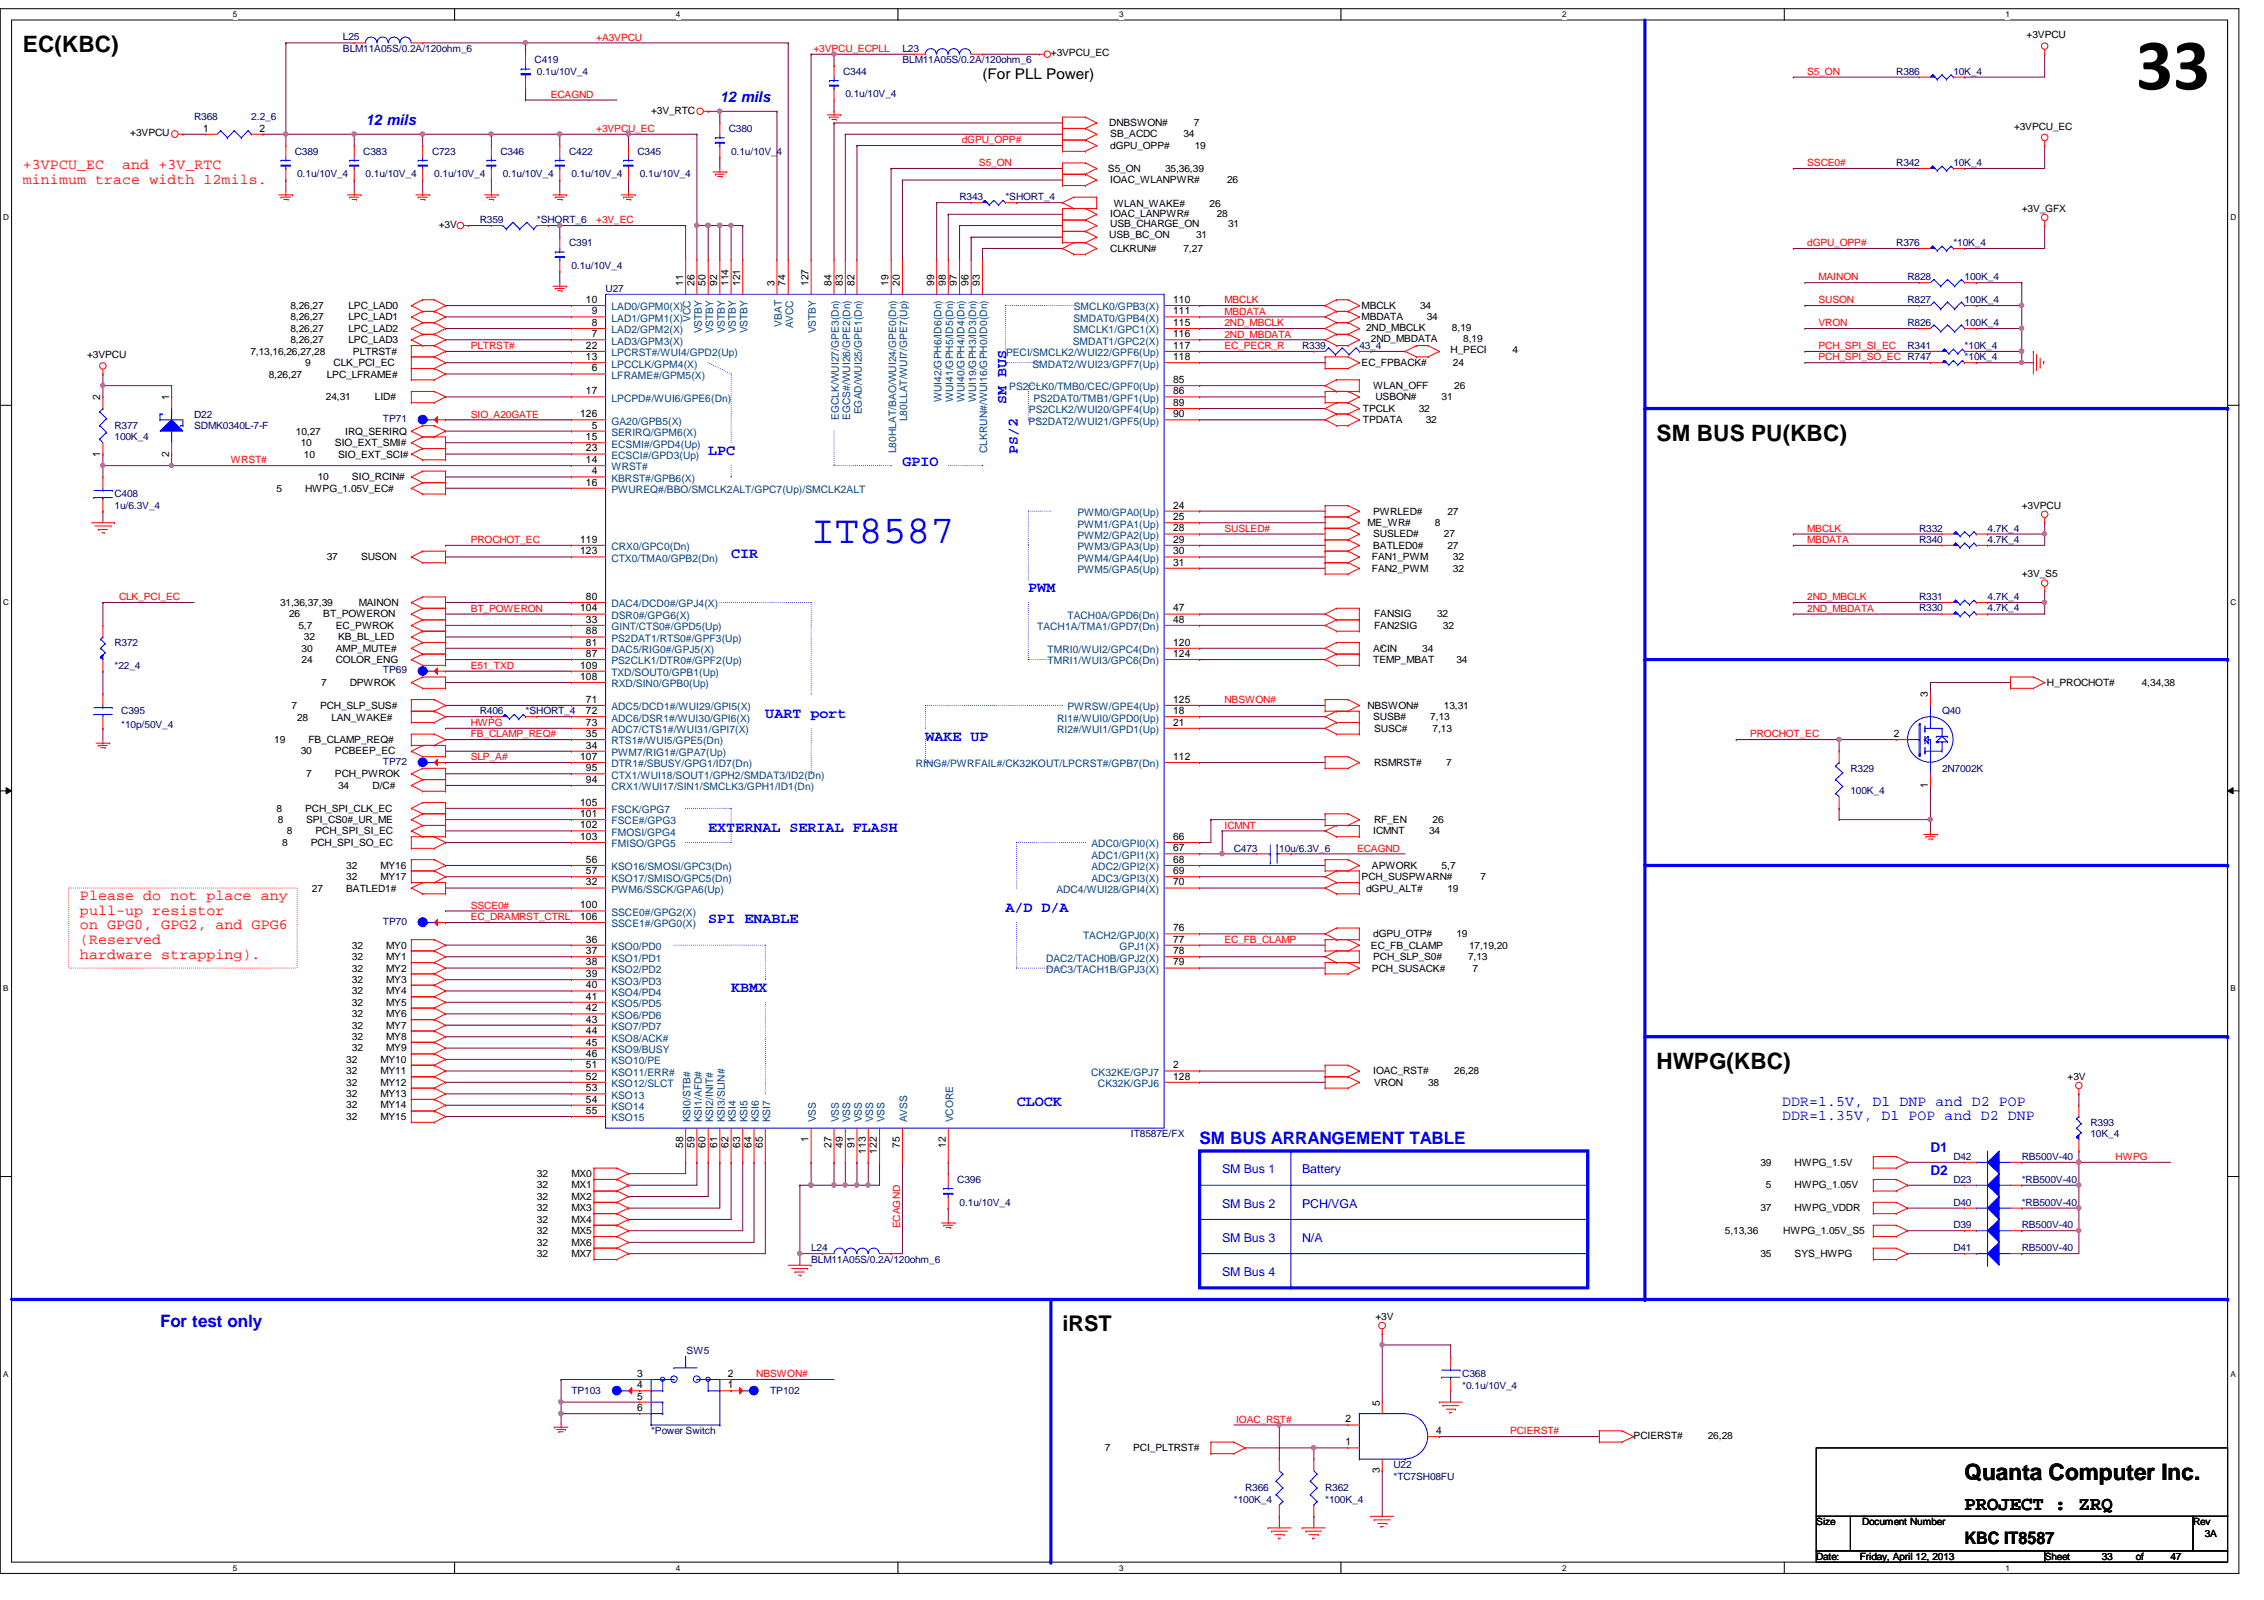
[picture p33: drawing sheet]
<svg xmlns="http://www.w3.org/2000/svg" width="297mm" height="210mm" viewBox="0 0 297 210" stroke-linecap="round" stroke-linejoin="round" font-family="sans-serif">
<defs><g id="words">
<text font-size="9.6" x="280.2" y="11.7">33</text>
<text font-size="5.2" fill="#00f" x="106.4" y="71.2">IT8587</text>
<g font-size="3">
<text x="3" y="6.9">EC(KBC)</text>
<text x="217.3" y="57.8">SM BUS PU(KBC)</text>
<text x="217.3" y="140.3">HWPG(KBC)</text>
<text x="257.8" y="194.2">Quanta Computer Inc.</text>
</g>
<text font-size="2.8" x="139.4" y="174.6">iRST</text>
<text font-size="2.5" x="257.8" y="198">PROJECT : ZRQ</text>
<g font-size="2.2" fill="#00f">
<text x="157.4" y="150.1">SM BUS ARRANGEMENT TABLE</text>
<text x="21" y="174">For test only</text>
</g>
<text font-size="2.2" x="257.8" y="202.5">KBC IT8587</text>
<text font-size="1.9" x="128.9" y="10.4">(For PLL Power)</text>
<g font-size="1.9" fill="#00f">
<text x="48" y="16.4">12 mils</text>
<text x="94.4" y="13.4">12 mils</text>
<text x="132" y="53" transform="rotate(-90 132 53)">SM BUS</text>
<text x="92.9" y="59.7">LPC</text>
<text x="133.6" y="59.6" transform="rotate(-90 133.6 59.6)">PS/2</text>
<text x="118.4" y="61.2">GPIO</text>
<text x="95.9" y="73.2">CIR</text>
<text x="134.9" y="77.7">PWM</text>
<text x="100.4" y="94.1">UART port</text>
<text x="121.4" y="97.2">WAKE UP</text>
<text x="92.9" y="109.1">EXTERNAL SERIAL FLASH</text>
<text x="131.9" y="119.6">A/D D/A</text>
<text x="92.9" y="121.1">SPI ENABLE</text>
<text x="95.9" y="130.1">KBMX</text>
<text x="133.4" y="145.1">CLOCK</text>
<text x="233.8" y="145">DDR=1.5V, D1 DNP and D2 POP</text>
<text x="233.8" y="147">DDR=1.35V, D1 POP and D2 DNP</text>
</g>
<g font-size="1.9" fill="#f00">
<text x="3" y="22.1">+3VPCU_EC</text>
<text x="16" y="22.1">and +3V_RTC</text>
<text x="3" y="24.1">minimum trace width 12mils.</text>
<text x="10.5" y="118">Please do not place any</text>
<text x="10.5" y="120">pull-up resistor</text>
<text x="10.5" y="121.9">on GPG0, GPG2, and GPG6</text>
<text x="10.5" y="123.9">(Reserved</text>
<text x="10.5" y="125.8">hardware strapping).</text>
</g>
<g font-size="1.8" fill="#00f">
<text x="253.3" y="151.1">D1</text>
<text x="253.3" y="154.1">D2</text>
</g>
<g font-size="1.6" fill="#00f">
<text x="160.4" y="153.9">SM Bus 1</text>
<text x="170.9" y="153.9">Battery</text>
<text x="160.4" y="158.4">SM Bus 2</text>
<text x="170.9" y="158.4">PCH/VGA</text>
<text x="160.4" y="162.9">SM Bus 3</text>
<text x="160.4" y="167.4">SM Bus 4</text>
<text x="170.9" y="162.9">N/A</text>
</g>
<g font-size="1.4">
<text x="26.7" y="17.3">1</text>
<text x="34" y="17.3">2</text>
<text x="76.9" y="39.8">10</text>
<text x="77.6" y="41.2">9</text>
<text x="89.6" y="37.5" transform="rotate(-90 89.6 37.5)">11</text>
<text x="91.1" y="37.5" transform="rotate(-90 91.1 37.5)">26</text>
<text x="92.6" y="37.5" transform="rotate(-90 92.6 37.5)">50</text>
<text x="94.1" y="37.5" transform="rotate(-90 94.1 37.5)">92</text>
<text x="95.6" y="37.5" transform="rotate(-90 95.6 37.5)">114</text>
<text x="97.1" y="37.5" transform="rotate(-90 97.1 37.5)">121</text>
<text x="101.6" y="37.5" transform="rotate(-90 101.6 37.5)">3</text>
<text x="103.1" y="37.5" transform="rotate(-90 103.1 37.5)">74</text>
<text x="106.1" y="37.5" transform="rotate(-90 106.1 37.5)">127</text>
<text x="109.1" y="37.5" transform="rotate(-90 109.1 37.5)">84</text>
<text x="110.6" y="37.5" transform="rotate(-90 110.6 37.5)">83</text>
<text x="112.1" y="37.5" transform="rotate(-90 112.1 37.5)">82</text>
<text x="116.6" y="37.5" transform="rotate(-90 116.6 37.5)">19</text>
<text x="118.1" y="37.5" transform="rotate(-90 118.1 37.5)">20</text>
<text x="122.6" y="37.5" transform="rotate(-90 122.6 37.5)">99</text>
<text x="124.1" y="37.5" transform="rotate(-90 124.1 37.5)">98</text>
<text x="125.6" y="37.5" transform="rotate(-90 125.6 37.5)">97</text>
<text x="127.1" y="37.5" transform="rotate(-90 127.1 37.5)">96</text>
<text x="128.6" y="37.5" transform="rotate(-90 128.6 37.5)">93</text>
<text x="153.9" y="39.8">110</text>
<text x="153.9" y="41.2">111</text>
<text x="76.9" y="47.2">13</text>
<text x="76.9" y="45.8">22</text>
<text x="77.6" y="42.8">8</text>
<text x="77.6" y="44.2">7</text>
<text x="153.9" y="42.8">115</text>
<text x="153.9" y="44.2">116</text>
<text x="153.9" y="45.8">117</text>
<text x="153.9" y="47.2">118</text>
<text x="13.2" y="52.5" transform="rotate(-90 13.2 52.5)">2</text>
<text x="22.2" y="52.5" transform="rotate(-90 22.2 52.5)">1</text>
<text x="76.9" y="51.7">17</text>
<text x="77.6" y="48.7">6</text>
<text x="153.9" y="50.2">85</text>
<text x="153.9" y="51.7">86</text>
<text x="153.9" y="53.3">89</text>
<text x="13.2" y="59.9" transform="rotate(-90 13.2 59.9)">1</text>
<text x="22.2" y="59.9" transform="rotate(-90 22.2 59.9)">2</text>
<text x="76.1" y="54.7">126</text>
<text x="76.9" y="57.7">15</text>
<text x="76.9" y="59.2">23</text>
<text x="77.6" y="56.2">5</text>
<text x="153.9" y="54.7">90</text>
<text x="76.9" y="60.7">14</text>
<text x="76.9" y="63.7">16</text>
<text x="77.6" y="62.2">4</text>
<text x="76.1" y="71.2">119</text>
<text x="153.9" y="66.7">24</text>
<text x="153.9" y="68.2">25</text>
<text x="153.9" y="69.7">28</text>
<text x="153.9" y="71.2">29</text>
<text x="76.1" y="72.7">123</text>
<text x="153.9" y="72.7">30</text>
<text x="153.9" y="74.2">31</text>
<text x="76.1" y="80.2">104</text>
<text x="76.9" y="83.2">88</text>
<text x="76.9" y="81.7">33</text>
<text x="76.9" y="78.7">80</text>
<text x="153.9" y="80.2">47</text>
<text x="153.9" y="81.7">48</text>
<text x="76.1" y="87.7">109</text>
<text x="76.1" y="89.2">108</text>
<text x="76.9" y="86.2">87</text>
<text x="76.9" y="84.7">81</text>
<text x="153.9" y="84.7">120</text>
<text x="153.9" y="86.2">124</text>
<text x="76.9" y="92.2">71</text>
<text x="76.9" y="93.7">72</text>
<text x="76.9" y="95.2">73</text>
<text x="153.9" y="92.2">125</text>
<text x="153.9" y="93.7">18</text>
<text x="153.9" y="95.2">21</text>
<text x="252.9" y="91.5" transform="rotate(-90 252.9 91.5)">3</text>
<text x="76.1" y="99.7">107</text>
<text x="76.9" y="96.7">35</text>
<text x="76.9" y="98.2">34</text>
<text x="76.9" y="101.2">95</text>
<text x="153.9" y="99.7">112</text>
<text x="248.5" y="96.7">2</text>
<text x="76.1" y="105.7">105</text>
<text x="76.1" y="107.2">101</text>
<text x="76.9" y="102.7">94</text>
<text x="252.9" y="103.3" transform="rotate(-90 252.9 103.3)">1</text>
<text x="76.1" y="108.7">102</text>
<text x="76.1" y="110.2">103</text>
<text x="76.9" y="113.2">56</text>
<text x="153.9" y="110.2">66</text>
<text x="153.9" y="111.7">67</text>
<text x="153.9" y="113.2">68</text>
<text x="76.1" y="119.2">100</text>
<text x="76.9" y="114.7">57</text>
<text x="76.9" y="116.2">32</text>
<text x="153.9" y="114.7">69</text>
<text x="153.9" y="116.2">70</text>
<text x="76.1" y="120.7">106</text>
<text x="76.9" y="123.7">36</text>
<text x="76.9" y="125.2">37</text>
<text x="153.9" y="125.2">78</text>
<text x="153.9" y="123.7">77</text>
<text x="153.9" y="122.2">76</text>
<text x="76.9" y="126.7">38</text>
<text x="76.9" y="128.2">39</text>
<text x="76.9" y="129.7">40</text>
<text x="76.9" y="131.1">41</text>
<text x="153.9" y="126.7">79</text>
<text x="76.9" y="132.7">42</text>
<text x="76.9" y="134.2">43</text>
<text x="76.9" y="135.7">44</text>
<text x="76.9" y="137.2">45</text>
<text x="76.9" y="138.6">46</text>
<text x="76.9" y="140.2">51</text>
<text x="76.9" y="141.6">52</text>
<text x="76.9" y="143.2">53</text>
<text x="153.9" y="140.2">2</text>
<text x="153.9" y="141.6">128</text>
<text x="76.9" y="144.7">54</text>
<text x="76.9" y="146.1">55</text>
<text x="106.1" y="149.8" transform="rotate(-90 106.1 149.8)">1</text>
<text x="89.6" y="150.6" transform="rotate(-90 89.6 150.6)">58</text>
<text x="91.1" y="150.6" transform="rotate(-90 91.1 150.6)">59</text>
<text x="92.6" y="150.6" transform="rotate(-90 92.6 150.6)">60</text>
<text x="94.1" y="150.6" transform="rotate(-90 94.1 150.6)">61</text>
<text x="95.6" y="150.6" transform="rotate(-90 95.6 150.6)">62</text>
<text x="97.1" y="150.6" transform="rotate(-90 97.1 150.6)">63</text>
<text x="98.6" y="150.6" transform="rotate(-90 98.6 150.6)">64</text>
<text x="100.1" y="150.6" transform="rotate(-90 100.1 150.6)">65</text>
<text x="109.1" y="150.6" transform="rotate(-90 109.1 150.6)">27</text>
<text x="110.6" y="150.6" transform="rotate(-90 110.6 150.6)">49</text>
<text x="112.1" y="150.6" transform="rotate(-90 112.1 150.6)">91</text>
<text x="113.6" y="151.3" transform="rotate(-90 113.6 151.3)">113</text>
<text x="115.1" y="151.3" transform="rotate(-90 115.1 151.3)">122</text>
<text x="118.1" y="150.6" transform="rotate(-90 118.1 150.6)">75</text>
<text x="124.1" y="150.6" transform="rotate(-90 124.1 150.6)">12</text>
<text x="83.6" y="180.6">3</text>
<text x="83.6" y="182.1">4</text>
<text x="83.6" y="183.6">5</text>
<text x="83.6" y="185.1">6</text>
<text x="95.5" y="182.1">1</text>
<text x="95.5" y="180.6">2</text>
<text x="181" y="184.4" transform="rotate(-90 181 184.4)">5</text>
<text x="176.5" y="186.6">2</text>
<text x="176.5" y="189.6">1</text>
<text x="188.4" y="188.1">4</text>
<text x="181" y="193.3" transform="rotate(-90 181 193.3)">3</text>
</g>
<g font-size="1.4" fill="#004080">
<text x="80.2" y="40.7">LAD0/GPM0(X)</text>
<text x="140.9" y="40.7">SMCLK0/GPB3(X)</text>
<text x="80.2" y="42.2">LAD1/GPM1(X)</text>
<text x="80.2" y="43.7">LAD2/GPM2(X)</text>
<text x="80.2" y="45.2">LAD3/GPM3(X)</text>
<text x="80.2" y="46.7">LPCRST#/WUI4/GPD2(Up)</text>
<text x="90.6" y="42.2" transform="rotate(-90 90.6 42.2)">VCC</text>
<text x="92.1" y="43.7" transform="rotate(-90 92.1 43.7)">VSTBY</text>
<text x="93.6" y="43.7" transform="rotate(-90 93.6 43.7)">VSTBY</text>
<text x="95.1" y="43.7" transform="rotate(-90 95.1 43.7)">VSTBY</text>
<text x="96.6" y="43.7" transform="rotate(-90 96.6 43.7)">VSTBY</text>
<text x="98.1" y="43.7" transform="rotate(-90 98.1 43.7)">VSTBY</text>
<text x="102.6" y="42.8" transform="rotate(-90 102.6 42.8)">VBAT</text>
<text x="104.1" y="43.1" transform="rotate(-90 104.1 43.1)">AVCC</text>
<text x="107.1" y="43.7" transform="rotate(-90 107.1 43.7)">VSTBY</text>
<text x="132" y="46.7">PECI/SMCLK2/WUI22/GPF6(Up)</text>
<text x="140.8" y="45.2">SMDAT1/GPC2(X)</text>
<text x="140.8" y="43.7">SMCLK1/GPC1(X)</text>
<text x="140.8" y="42.2">SMDAT0/GPB4(X)</text>
<text x="80.2" y="48.2">LPCCLK/GPM4(X)</text>
<text x="80.2" y="49.7">LFRAME#/GPM5(X)</text>
<text x="80.2" y="52.7">LPCPD#/WUI6/GPE6(Dn)</text>
<text x="123.5" y="52.7" transform="rotate(-90 123.5 52.7)">WUI42/GPH6/ID6(Dn)</text>
<text x="125" y="52.7" transform="rotate(-90 125 52.7)">WUI41/GPH5/ID5(Dn)</text>
<text x="126.5" y="52.7" transform="rotate(-90 126.5 52.7)">WUI40/GPH4/ID4(Dn)</text>
<text x="128.1" y="52.7" transform="rotate(-90 128.1 52.7)">WUI19/GPH3/ID3(Dn)</text>
<text x="132.4" y="51.2">PS2CLK0/TMB0/CEC/GPF0(Up)</text>
<text x="135.5" y="48.2">SMDAT2/WUI23/GPF7(Up)</text>
<text x="135.6" y="52.7">PS2DAT0/TMB1/GPF1(Up)</text>
<text x="80.2" y="57.2">SERIRQ/GPM6(X)</text>
<text x="80.2" y="58.7">ECSMI#/GPD4(Up)</text>
<text x="80.2" y="55.7">GA20/GPB5(X)</text>
<text x="110.1" y="55.1" transform="rotate(-90 110.1 55.1)">EGCLK/WUI27/GPE3(Dn)</text>
<text x="111.5" y="55.1" transform="rotate(-90 111.5 55.1)">EGCS#/WUI26/GPE2(Dn)</text>
<text x="113.1" y="54.4" transform="rotate(-90 113.1 54.4)">EGAD/WUI25/GPE1(Dn)</text>
<text x="117.6" y="59.5" transform="rotate(-90 117.6 59.5)">L80HLAT/BAO/WUI24/GPE0(Dn)</text>
<text x="119" y="55.3" transform="rotate(-90 119 55.3)">L80LLAT/WUI7/GPE7(Up)</text>
<text x="129.5" y="59.4" transform="rotate(-90 129.5 59.4)">CLKRUN#/WUI16/GPH0/ID0(Dn)</text>
<text x="135" y="55.7">PS2DAT2/WUI21/GPF5(Up)</text>
<text x="135" y="54.2">PS2CLK2/WUI20/GPF4(Up)</text>
<text x="80.2" y="61.7">WRST#</text>
<text x="80.2" y="60.2">ECSCI#/GPD3(Up)</text>
<text x="80.2" y="63.2">KBRST#/GPB6(X)</text>
<text x="80.2" y="64.7">PWUREQ#/BBO/SMCLK2ALT/GPC7(Up)/SMCLK2ALT</text>
<text x="141.3" y="67.7">PWM0/GPA0(Up)</text>
<text x="141.3" y="69.2">PWM1/GPA1(Up)</text>
<text x="141.3" y="70.7">PWM2/GPA2(Up)</text>
<text x="80.2" y="73.7">CTX0/TMA0/GPB2(Dn)</text>
<text x="80.2" y="72.2">CRX0/GPC0(Dn)</text>
<text x="141.3" y="72.2">PWM3/GPA3(Up)</text>
<text x="141.3" y="73.7">PWM4/GPA4(Up)</text>
<text x="141.3" y="75.2">PWM5/GPA5(Up)</text>
<text x="80.2" y="81.2">DSR0#/GPG6(X)</text>
<text x="80.2" y="82.7">GINT/CTS0#/GPD5(Up)</text>
<text x="80.2" y="79.7">DAC4/DCD0#/GPJ4(X)</text>
<text x="136.1" y="82.7">TACH1A/TMA1/GPD7(Dn)</text>
<text x="140.1" y="81.2">TACH0A/GPD6(Dn)</text>
<text x="80.2" y="87.2">PS2CLK1/DTR0#/GPF2(Up)</text>
<text x="80.2" y="88.7">TXD/SOUT0/GPB1(Up)</text>
<text x="80.2" y="84.2">PS2DAT1/RTS0#/GPF3(Up)</text>
<text x="80.2" y="85.7">DAC5/RIG0#/GPJ5(X)</text>
<text x="137.5" y="85.7">TMRI0/WUI2/GPC4(Dn)</text>
<text x="137.5" y="87.2">TMRI1/WUI3/GPC6(Dn)</text>
<text x="80.2" y="90.2">RXD/SIN0/GPB0(Up)</text>
<text x="80.2" y="93.2">ADC5/DCD1#/WUI29/GPI5(X)</text>
<text x="80.2" y="94.7">ADC6/DSR1#/WUI30/GPI6(X)</text>
<text x="138.7" y="94.7">RI1#/WUI0/GPD0(Up)</text>
<text x="140" y="93.2">PWRSW/GPE4(Up)</text>
<text x="80.2" y="97.7">RTS1#/WUI5/GPE5(Dn)</text>
<text x="80.2" y="99.2">PWM7/RIG1#/GPA7(Up)</text>
<text x="80.2" y="96.2">ADC7/CTS1#/WUI31/GPI7(X)</text>
<text x="80.2" y="100.7">DTR1#/SBUSY/GPG1/ID7(Dn)</text>
<text x="120.1" y="100.7">RING#/PWRFAIL#/CK32KOUT/LPCRST#/GPB7(Dn)</text>
<text x="138.7" y="96.2">RI2#/WUI1/GPD1(Up)</text>
<text x="80.2" y="106.7">FSCK/GPG7</text>
<text x="80.2" y="103.7">CRX1/WUI17/SIN1/SMCLK3/GPH1/ID1(Dn)</text>
<text x="80.2" y="102.2">CTX1/WUI18/SOUT1/GPH2/SMDAT3/ID2(Dn)</text>
<text x="80.2" y="108.2">FSCE#/GPG3</text>
<text x="80.2" y="109.6">FMOSI/GPG4</text>
<text x="80.2" y="111.2">FMISO/GPG5</text>
<text x="143.2" y="111.2">ADC0/GPI0(X)</text>
<text x="143.2" y="112.6">ADC1/GPI1(X)</text>
<text x="80.2" y="114.2">KSO16/SMOSI/GPC3(Dn)</text>
<text x="80.2" y="115.7">KSO17/SMISO/GPC5(Dn)</text>
<text x="80.2" y="117.1">PWM6/SSCK/GPA6(Up)</text>
<text x="138.6" y="117.1">ADC4/WUI28/GPI4(X)</text>
<text x="143.2" y="114.2">ADC2/GPI2(X)</text>
<text x="143.2" y="115.7">ADC3/GPI3(X)</text>
<text x="80.2" y="121.7">SSCE1#/GPG0(X)</text>
<text x="80.2" y="120.1">SSCE0#/GPG2(X)</text>
<text x="80.2" y="124.6">KSO0/PD0</text>
<text x="142.1" y="123.1">TACH2/GPJ0(X)</text>
<text x="146.9" y="124.6">GPJ1(X)</text>
<text x="80.2" y="126.2">KSO1/PD1</text>
<text x="80.2" y="127.6">KSO2/PD2</text>
<text x="80.2" y="129.2">KSO3/PD3</text>
<text x="80.2" y="130.6">KSO4/PD4</text>
<text x="137.2" y="127.6">DAC3/TACH1B/GPJ3(X)</text>
<text x="137.2" y="126.2">DAC2/TACH0B/GPJ2(X)</text>
<text x="80.2" y="132.1">KSO5/PD5</text>
<text x="80.2" y="133.6">KSO6/PD6</text>
<text x="80.2" y="135.1">KSO7/PD7</text>
<text x="80.2" y="136.7">KSO8/ACK#</text>
<text x="80.2" y="138.1">KSO9/BUSY</text>
<text x="80.2" y="139.6">KSO10/PE</text>
<text x="80.2" y="141.1">KSO11/ERR#</text>
<text x="80.2" y="142.6">KSO12/SLCT</text>
<text x="143.2" y="141.1">CK32KE/GPJ7</text>
<text x="144.1" y="142.6">CK32K/GPJ6</text>
<text x="80.2" y="144.1">KSO13</text>
<text x="80.2" y="145.6">KSO14</text>
<text x="80.2" y="147.1">KSO15</text>
<text x="90.6" y="147.2" transform="rotate(-90 90.6 147.2)">KSI0/STB#</text>
<text x="92.1" y="147.2" transform="rotate(-90 92.1 147.2)">KSI1/AFD#</text>
<text x="93.6" y="147.2" transform="rotate(-90 93.6 147.2)">KSI2/INIT#</text>
<text x="95.1" y="147.2" transform="rotate(-90 95.1 147.2)">KSI3/SLIN#</text>
<text x="96.6" y="147.2" transform="rotate(-90 96.6 147.2)">KSI4</text>
<text x="98.1" y="147.2" transform="rotate(-90 98.1 147.2)">KSI5</text>
<text x="99.6" y="147.2" transform="rotate(-90 99.6 147.2)">KSI6</text>
<text x="101" y="147.2" transform="rotate(-90 101 147.2)">KSI7</text>
<text x="107.1" y="147.2" transform="rotate(-90 107.1 147.2)">VSS</text>
<text x="110.1" y="147.2" transform="rotate(-90 110.1 147.2)">VSS</text>
<text x="111.5" y="147.2" transform="rotate(-90 111.5 147.2)">VSS</text>
<text x="113.1" y="147.2" transform="rotate(-90 113.1 147.2)">VSS</text>
<text x="114.6" y="147.2" transform="rotate(-90 114.6 147.2)">VSS</text>
<text x="116" y="147.2" transform="rotate(-90 116 147.2)">VSS</text>
<text x="119" y="147.2" transform="rotate(-90 119 147.2)">AVSS</text>
<text x="125" y="147.2" transform="rotate(-90 125 147.2)">VCORE</text>
</g>
<g font-size="1.3" fill="#000080">
<text x="45" y="5.3">L25</text>
<text x="45" y="6.8">BLM11A05S/0.2A/120ohm_6</text>
<text x="70.1" y="8.3">C419</text>
<text x="70.4" y="9.8">0.1u/10V_4</text>
<text x="110.6" y="9.8">C344</text>
<text x="118.4" y="6.8">L23</text>
<text x="118.4" y="8.3">BLM11A05S/0.2A/120ohm_6</text>
<text x="248.8" y="9.8">R386</text>
<text x="256.3" y="9.8">10K_4</text>
<text x="25.5" y="15.8">R368</text>
<text x="33" y="15.8">2.2_6</text>
<text x="95.6" y="17.3">C380</text>
<text x="110.9" y="12.8">0.1u/10V_4</text>
<text x="38.7" y="20.3">C389</text>
<text x="39" y="23.3">0.1u/10V_4</text>
<text x="47.7" y="20.3">C383</text>
<text x="48" y="23.3">0.1u/10V_4</text>
<text x="56.7" y="20.3">C723</text>
<text x="57" y="23.3">0.1u/10V_4</text>
<text x="65.7" y="20.3">C346</text>
<text x="66" y="23.3">0.1u/10V_4</text>
<text x="74.7" y="20.3">C422</text>
<text x="75" y="23.3">0.1u/10V_4</text>
<text x="83.6" y="20.3">C345</text>
<text x="83.9" y="23.3">0.1u/10V_4</text>
<text x="95.9" y="20.3">0.1u/10V_4</text>
<text x="248.8" y="21.8">R342</text>
<text x="256.3" y="21.8">10K_4</text>
<text x="62.9" y="29.3">R359</text>
<text x="70.4" y="29.3">*SHORT_6</text>
<text x="125.9" y="26.3">R343</text>
<text x="131.9" y="26.3">*SHORT_4</text>
<text x="74.7" y="32.3">C391</text>
<text x="75" y="35.3">0.1u/10V_4</text>
<text x="248.8" y="32.3">R376</text>
<text x="256.3" y="32.3">*10K_4</text>
<text x="79.5" y="38.3">U27</text>
<text x="250.3" y="39.8">R827</text>
<text x="250.3" y="36.8">R828</text>
<text x="257.8" y="39.8">100K_4</text>
<text x="257.8" y="36.8">100K_4</text>
<text x="170.9" y="45.8">R339</text>
<text x="178.3" y="45.8">43_4</text>
<text x="250.3" y="45.8">R341</text>
<text x="250.3" y="42.8">R826</text>
<text x="257.8" y="45.8">*10K_4</text>
<text x="257.8" y="47.3">*10K_4</text>
<text x="257.8" y="42.8">100K_4</text>
<text x="15" y="56.3">R377</text>
<text x="15" y="57.7">100K_4</text>
<text x="25.5" y="54.8">D22</text>
<text x="25.5" y="56.3">SDMK0340L-7-F</text>
<text x="50.2" y="55.4">TP71</text>
<text x="15" y="65.2">C408</text>
<text x="15" y="66.8">1u/6.3V_4</text>
<text x="251.8" y="69.8">R332</text>
<text x="251.8" y="71.2">R340</text>
<text x="260.8" y="69.8">4.7K_4</text>
<text x="260.8" y="71.2">4.7K_4</text>
<text x="251.8" y="80.2">R330</text>
<text x="251.8" y="78.7">R331</text>
<text x="260.8" y="80.2">4.7K_4</text>
<text x="260.8" y="78.7">4.7K_4</text>
<text x="15" y="84.8">R372</text>
<text x="15" y="87.7">*22_4</text>
<text x="50.2" y="88.3">TP69</text>
<text x="15.9" y="93.7">C395</text>
<text x="15.9" y="95.5">*10p/50V_4</text>
<text x="62.9" y="93.7">R406</text>
<text x="69" y="93.7">*SHORT_4</text>
<text x="254.8" y="93.7">Q40</text>
<text x="50.2" y="100.3">TP72</text>
<text x="242.8" y="101.2">R329</text>
<text x="254.8" y="101.2">2N7002K</text>
<text x="242.8" y="104.2">100K_4</text>
<text x="161.9" y="111.7">C473</text>
<text x="167.8" y="111.7">10u/6.3V_6</text>
<text x="50.2" y="121.3">TP70</text>
<text x="148.4" y="149.2">IT8587E/FX</text>
<text x="274.3" y="147.7">R393</text>
<text x="274.3" y="149.2">10K_4</text>
<text x="125.6" y="155.2">C396</text>
<text x="256.3" y="152.2">D42</text>
<text x="256.3" y="155.2">D23</text>
<text x="265.3" y="152.2">RB500V-40</text>
<text x="265.3" y="155.2">*RB500V-40</text>
<text x="125.9" y="158.2">0.1u/10V_4</text>
<text x="256.3" y="158.2">D40</text>
<text x="256.3" y="161.2">D39</text>
<text x="265.3" y="158.2">*RB500V-40</text>
<text x="265.3" y="161.2">RB500V-40</text>
<text x="106.4" y="164.2">L24</text>
<text x="106.4" y="165.7">BLM11A05S/0.2A/120ohm_6</text>
<text x="256.3" y="164.2">D41</text>
<text x="265.3" y="164.2">RB500V-40</text>
<text x="90.1" y="177.6">SW5</text>
<text x="75" y="182.9">TP103</text>
<text x="101" y="182.9">TP102</text>
<text x="191.9" y="180.6">C368</text>
<text x="191.9" y="182.2">*0.1u/10V_4</text>
<text x="85.4" y="188.1">*Power Switch</text>
<text x="161.9" y="197.1">*100K_4</text>
<text x="163.4" y="195.6">R366</text>
<text x="173.9" y="195.6">R362</text>
<text x="173.9" y="197.1">*100K_4</text>
<text x="182.8" y="192.6">U22</text>
<text x="182.8" y="194.1">*TC7SH08FU</text>
</g>
<g font-size="1.3" fill="#f00">
<text x="78.2" y="5.3">+A3VPCU</text>
<text x="106.7" y="6.8">+3VPCU_ECPLL</text>
<text x="237.1" y="9.8">S5_ON</text>
<text x="72.3" y="12.8">ECAGND</text>
<text x="78.2" y="17.3">+3VPCU_EC</text>
<text x="126.2" y="18.8">dGPU_OPP#</text>
<text x="128.4" y="21.8">S5_ON</text>
<text x="237.1" y="21.8">SSCE0#</text>
<text x="78.2" y="29.3">+3V_EC</text>
<text x="237.1" y="32.3">dGPU_OPP#</text>
<text x="160.7" y="41.3">MBDATA</text>
<text x="160.7" y="39.8">MBCLK</text>
<text x="238.6" y="39.8">SUSON</text>
<text x="238.6" y="36.8">MAINON</text>
<text x="61.8" y="45.8">PLTRST#</text>
<text x="160.7" y="42.8">2ND_MBCLK</text>
<text x="160.7" y="44.3">2ND_MBDATA</text>
<text x="160.7" y="45.8">EC_PECR_R</text>
<text x="238.6" y="45.8">PCH_SPI_SI_EC</text>
<text x="238.6" y="47.3">PCH_SPI_SO_EC R747</text>
<text x="238.6" y="42.8">VRON</text>
<text x="61.8" y="54.8">SIO_A20GATE</text>
<text x="30.3" y="60.8">WRST#</text>
<text x="61.8" y="71.2">PROCHOT_EC</text>
<text x="160.7" y="69.8">SUSLED#</text>
<text x="237.1" y="71.2">MBDATA</text>
<text x="237.1" y="69.8">MBCLK</text>
<text x="15.6" y="78.7">CLK_PCI_EC</text>
<text x="61.8" y="80.3">BT_POWERON</text>
<text x="237.1" y="78.7">2ND_MBCLK</text>
<text x="237.1" y="80.3">2ND_MBDATA</text>
<text x="61.8" y="87.8">E51_TXD</text>
<text x="61.8" y="95.2">HWPG</text>
<text x="160.7" y="92.2">NBSWON#</text>
<text x="61.8" y="96.7">FB_CLAMP_REQ#</text>
<text x="61.8" y="99.7">SLP_A#</text>
<text x="229.6" y="96.7">PROCHOT_EC</text>
<text x="160.7" y="108.7">ICMNT</text>
<text x="178.1" y="111.7">ECAGND</text>
<text x="61.8" y="119.2">SSCE0#</text>
<text x="61.8" y="120.7">EC_DRAMRST_CTRL</text>
<text x="160.7" y="123.7">EC_FB_CLAMP</text>
<text x="277.6" y="152.2">HWPG</text>
<text x="118.1" y="161.2" transform="rotate(-90 118.1 161.2)">ECAGND</text>
<text x="99.2" y="180.7">NBSWON#</text>
<text x="162.2" y="186.6">IOAC_RST#</text>
<text x="198.1" y="188.2">PCIERST#</text>
</g>
<g font-size="1.3">
<text x="265.9" y="5">+3VPCU</text>
<text x="137.9" y="7.4">+3VPCU_EC</text>
<text x="17.1" y="17.9">+3VPCU</text>
<text x="85.4" y="14.9">+3V_RTC</text>
<text x="145.5" y="16.6">DNBSWON#</text>
<text x="156.6" y="16.6">7</text>
<text x="264.2" y="17">+3VPCU_EC</text>
<text x="145.4" y="22.6">S5_ON</text>
<text x="145.7" y="19.6">dGPU_OPP#</text>
<text x="145.7" y="18">SB_ACDC</text>
<text x="152.9" y="22.6">35,36,39</text>
<text x="155.3" y="18">34</text>
<text x="156.8" y="19.6">19</text>
<text x="57.6" y="29.9">+3V</text>
<text x="145.7" y="29.7">USB_CHARGE_ON</text>
<text x="145.7" y="24">IOAC_WLANPWR#</text>
<text x="145.7" y="28.5">IOAC_LANPWR#</text>
<text x="146.1" y="27.2">WLAN_WAKE#</text>
<text x="158.7" y="27.2">26</text>
<text x="159.6" y="28.5">28</text>
<text x="161" y="24">26</text>
<text x="161.1" y="29.7">31</text>
<text x="265.3" y="27.8">+3V_GFX</text>
<text x="145.5" y="31.2">USB_BC_ON</text>
<text x="145.7" y="33">CLKRUN#</text>
<text x="155.3" y="33">7,27</text>
<text x="156.9" y="31.2">31</text>
<text x="38.1" y="40.5">8,26,27</text>
<text x="45.7" y="40.5">LPC_LAD0</text>
<text x="178.6" y="40.5">MBCLK</text>
<text x="186.3" y="40.5">34</text>
<text x="11.4" y="47">+3VPCU</text>
<text x="32.8" y="46.5">7,13,16,26,27,28</text>
<text x="38.1" y="42">8,26,27</text>
<text x="38.1" y="45">8,26,27</text>
<text x="38.1" y="43.5">8,26,27</text>
<text x="45.7" y="42">LPC_LAD1</text>
<text x="45.7" y="45">LPC_LAD3</text>
<text x="45.7" y="43.5">LPC_LAD2</text>
<text x="46.3" y="46.5">PLTRST#</text>
<text x="178.6" y="42">MBDATA</text>
<text x="179.2" y="43.4">2ND_MBCLK</text>
<text x="179.9" y="44.9">2ND_MBDATA</text>
<text x="187.2" y="42">34</text>
<text x="190.3" y="46.4">H_PECI</text>
<text x="190.5" y="43.4">8,19</text>
<text x="192" y="44.9">8,19</text>
<text x="198.5" y="46.4">4</text>
<text x="35.3" y="49.5">8,26,27</text>
<text x="40" y="48">9</text>
<text x="42.8" y="52.5">24,31</text>
<text x="42.9" y="49.5">LPC_LFRAME#</text>
<text x="43.8" y="48">CLK_PCI_EC</text>
<text x="49.2" y="52.5">LID#</text>
<text x="178.6" y="48">EC_FPBACK#</text>
<text x="180.2" y="51">WLAN_OFF</text>
<text x="180.5" y="52.5">USBON#</text>
<text x="189.1" y="52.5">31</text>
<text x="190.6" y="48">24</text>
<text x="190.8" y="51">26</text>
<text x="38.8" y="57">10,27</text>
<text x="39.5" y="58.5">10</text>
<text x="43.9" y="58.5">SIO_EXT_SMI#</text>
<text x="45.3" y="57">IRQ_SERIRQ</text>
<text x="178.8" y="55.5">TPDATA</text>
<text x="178.8" y="54">TPCLK</text>
<text x="186.1" y="54">32</text>
<text x="187.1" y="55.5">32</text>
<text x="36.3" y="64.5">5</text>
<text x="39.9" y="60">10</text>
<text x="40" y="64.5">HWPG_1.05V_EC#</text>
<text x="41.7" y="63">10</text>
<text x="44.4" y="60">SIO_EXT_SCI#</text>
<text x="46.2" y="63">SIO_RCIN#</text>
<text x="179.4" y="69">ME_WR#</text>
<text x="180.2" y="67.5">PWRLED#</text>
<text x="180.2" y="70.5">SUSLED#</text>
<text x="188.3" y="69">8</text>
<text x="189.4" y="70.5">27</text>
<text x="189.9" y="67.5">27</text>
<text x="265.3" y="66.8">+3VPCU</text>
<text x="42.9" y="73.5">37</text>
<text x="47.4" y="73.5">SUSON</text>
<text x="180" y="73.5">FAN1_PWM</text>
<text x="180" y="75">FAN2_PWM</text>
<text x="180.2" y="72">BATLED0#</text>
<text x="189.9" y="72">27</text>
<text x="190.6" y="73.5">32</text>
<text x="190.6" y="75">32</text>
<text x="265.3" y="75.7">+3V_S5</text>
<text x="36.7" y="79.5">31,36,37,39</text>
<text x="37.9" y="81">26</text>
<text x="39.2" y="82.5">5,7</text>
<text x="39.9" y="84">32</text>
<text x="42.4" y="81">BT_POWERON</text>
<text x="44.1" y="82.5">EC_PWROK</text>
<text x="44.4" y="84">KB_BL_LED</text>
<text x="47.1" y="79.5">MAINON</text>
<text x="180.3" y="81">FANSIG</text>
<text x="180.3" y="82.5">FAN2SIG</text>
<text x="188.5" y="81">32</text>
<text x="189.3" y="82.5">32</text>
<text x="39.6" y="85.5">30</text>
<text x="39.6" y="87">24</text>
<text x="44.1" y="85.5">AMP_MUTE#</text>
<text x="44.1" y="87">COLOR_ENG</text>
<text x="180.2" y="87">TEMP_MBAT</text>
<text x="180.2" y="85.5">ACIN</text>
<text x="186.6" y="85.5">34</text>
<text x="191.1" y="87">34</text>
<text x="38.2" y="93">7</text>
<text x="39" y="94.6">28</text>
<text x="42" y="93">PCH_SLP_SUS#</text>
<text x="42.1" y="90">7</text>
<text x="43.5" y="94.6">LAN_WAKE#</text>
<text x="45.9" y="90">DPWROK</text>
<text x="179.4" y="93">NBSWON#</text>
<text x="180.2" y="94.5">SUSB#</text>
<text x="180.3" y="96">SUSC#</text>
<text x="187.7" y="94.5">7,13</text>
<text x="188" y="96">7,13</text>
<text x="189.4" y="93">13,31</text>
<text x="268.6" y="90">H_PROCHOT#</text>
<text x="281" y="90">4,34,38</text>
<text x="36" y="97.5">19</text>
<text x="39.5" y="99">30</text>
<text x="40.2" y="102">7</text>
<text x="40.5" y="97.5">FB_CLAMP_REQ#</text>
<text x="43.9" y="99">PCBEEP_EC</text>
<text x="43.9" y="102">PCH_PWROK</text>
<text x="180.3" y="100.5">RSMRST#</text>
<text x="189.7" y="100.5">7</text>
<text x="36.3" y="106.5">8</text>
<text x="36.4" y="107.9">8</text>
<text x="40" y="106.5">PCH_SPI_CLK_EC</text>
<text x="40.2" y="107.9">SPI_CS0#_UR_ME</text>
<text x="44.4" y="103.5">34</text>
<text x="48.9" y="103.5">D/C#</text>
<text x="180.3" y="107.9">RF_EN</text>
<text x="188" y="107.9">26</text>
<text x="37" y="111">8</text>
<text x="37.6" y="109.5">8</text>
<text x="40.8" y="111">PCH_SPI_SO_EC</text>
<text x="41.4" y="109.5">PCH_SPI_SI_EC</text>
<text x="45.4" y="114">32</text>
<text x="49.9" y="114">MY16</text>
<text x="180" y="114">APWORK</text>
<text x="180.2" y="109.5">ICMNT</text>
<text x="187.5" y="109.5">34</text>
<text x="189.1" y="114">5,7</text>
<text x="40.9" y="117">27</text>
<text x="45.4" y="117">BATLED1#</text>
<text x="45.4" y="115.4">32</text>
<text x="49.9" y="115.4">MY17</text>
<text x="178.6" y="115.4">PCH_SUSPWARN#</text>
<text x="179.2" y="117">dGPU_ALT#</text>
<text x="189.9" y="117">19</text>
<text x="194.2" y="115.4">7</text>
<text x="46.2" y="124.5">32</text>
<text x="46.2" y="125.9">32</text>
<text x="50.7" y="124.5">MY0</text>
<text x="50.7" y="125.9">MY1</text>
<text x="179.9" y="124.5">EC_FB_CLAMP</text>
<text x="180.2" y="125.9">PCH_SLP_S0#</text>
<text x="180.2" y="122.9">dGPU_OTP#</text>
<text x="191.1" y="122.9">19</text>
<text x="192.6" y="125.9">7,13</text>
<text x="192.7" y="124.5">17,19,20</text>
<text x="46.2" y="127.5">32</text>
<text x="46.2" y="128.9">32</text>
<text x="46.2" y="130.4">32</text>
<text x="46.2" y="132">32</text>
<text x="50.7" y="127.5">MY2</text>
<text x="50.7" y="128.9">MY3</text>
<text x="50.7" y="130.4">MY4</text>
<text x="50.7" y="132">MY5</text>
<text x="180" y="127.5">PCH_SUSACK#</text>
<text x="193.2" y="127.5">7</text>
<text x="46.2" y="133.4">32</text>
<text x="46.2" y="135">32</text>
<text x="46.2" y="136.4">32</text>
<text x="46.2" y="137.9">32</text>
<text x="50.7" y="133.4">MY6</text>
<text x="50.7" y="135">MY7</text>
<text x="50.7" y="136.4">MY8</text>
<text x="50.7" y="137.9">MY9</text>
<text x="45.4" y="139.4">32</text>
<text x="45.4" y="140.9">32</text>
<text x="45.4" y="142.5">32</text>
<text x="45.4" y="143.9">32</text>
<text x="49.9" y="139.4">MY10</text>
<text x="49.9" y="140.9">MY11</text>
<text x="49.9" y="142.5">MY12</text>
<text x="49.9" y="143.9">MY13</text>
<text x="180.2" y="140.9">IOAC_RST#</text>
<text x="180.3" y="142.5">VRON</text>
<text x="187.4" y="142.5">38</text>
<text x="190.8" y="140.9">26,28</text>
<text x="271.3" y="141.7">+3V</text>
<text x="45.4" y="145.4">32</text>
<text x="45.4" y="146.9">32</text>
<text x="49.9" y="145.4">MY14</text>
<text x="49.9" y="146.9">MY15</text>
<text x="70.4" y="155.9">32</text>
<text x="70.4" y="154.4">32</text>
<text x="75" y="155.9">MX1</text>
<text x="75" y="154.4">MX0</text>
<text x="231" y="152.9">39</text>
<text x="231.7" y="155.9">5</text>
<text x="235.5" y="152.9">HWPG_1.5V</text>
<text x="235.5" y="155.9">HWPG_1.05V</text>
<text x="70.4" y="161.9">32</text>
<text x="70.4" y="160.4">32</text>
<text x="70.4" y="158.9">32</text>
<text x="70.4" y="157.4">32</text>
<text x="75" y="161.9">MX5</text>
<text x="75" y="160.4">MX4</text>
<text x="75" y="158.9">MX3</text>
<text x="75" y="157.4">MX2</text>
<text x="226.3" y="161.9">5,13,36</text>
<text x="231" y="158.9">37</text>
<text x="234" y="161.9">HWPG_1.05V_S5</text>
<text x="235.5" y="158.9">HWPG_VDDR</text>
<text x="70.4" y="164.9">32</text>
<text x="70.4" y="163.4">32</text>
<text x="75" y="164.9">MX7</text>
<text x="75" y="163.4">MX6</text>
<text x="231" y="164.9">35</text>
<text x="235.5" y="164.9">SYS_HWPG</text>
<text x="180.5" y="173.1">+3V</text>
<text x="144.9" y="190.4">7</text>
<text x="148.7" y="190.4">PCI_PLTRST#</text>
<text x="214.3" y="188.7">PCIERST#</text>
<text x="224.1" y="188.7">26,28</text>
<text x="238.3" y="200.1">Size</text>
<text x="244.3" y="200.1">Document Number</text>
<text x="287.7" y="200.1">Rev</text>
<text x="289.3" y="201.6">3A</text>
<text x="238.3" y="204.6">Date:</text>
<text x="244" y="204.6">Friday, April 12, 2013</text>
<text x="268.3" y="204.6">Sheet</text>
<text x="275.8" y="204.6">33</text>
<text x="280.2" y="204.6">of</text>
<text x="284.8" y="204.6">47</text>
</g>
<g font-size="1.1">
<text x="30.6" y="2.3">5</text>
<text x="88.7" y="2.3">4</text>
<text x="146.9" y="2.3">3</text>
<text x="205" y="2.3">2</text>
<text x="263.1" y="2.3">1</text>
<text x=".4" y="28.9">D</text>
<text x="292.6" y="28.9">D</text>
<text x=".4" y="79.4">C</text>
<text x="292.6" y="79.4">C</text>
<text x=".4" y="130">B</text>
<text x="292.6" y="130">B</text>
<text x=".4" y="180.6">A</text>
<text x="292.6" y="180.6">A</text>
<text x="30.6" y="206.1">5</text>
<text x="88.7" y="206.1">4</text>
<text x="146.9" y="206.1">3</text>
<text x="205" y="206.1">2</text>
<text x="263.1" y="206.1">1</text>
</g>
</g></defs>
<path d="M0 1.1h293.7v205.3h-293.7zM1.5 2.6h290.8v202.3h-290.8z" fill="none" stroke="#000" stroke-width=".13"/>
<g fill="#fff">
<path d="M30.6 1.3h.6v1.2h-.6z"/>
<path d="M30.6 205.1h.6v1.2h-.6z"/>
</g>
<path d="M59.6 1.1v1.5M59.6 204.9v1.5" fill="none" stroke="#000" stroke-width=".13"/>
<g fill="#fff">
<path d="M88.7 1.3h.6v1.2h-.6z"/>
<path d="M88.7 205.1h.6v1.2h-.6z"/>
</g>
<path d="M117.8 1.1v1.5M117.8 204.9v1.5" fill="none" stroke="#000" stroke-width=".13"/>
<g fill="#fff">
<path d="M146.9 1.3h.5v1.2h-.5z"/>
<path d="M146.9 205.1h.5v1.2h-.5z"/>
</g>
<path d="M175.9 1.1v1.5M175.9 204.9v1.5" fill="none" stroke="#000" stroke-width=".13"/>
<g fill="#fff">
<path d="M205 1.3h.6v1.2h-.6z"/>
<path d="M205 205.1h.6v1.2h-.6z"/>
</g>
<path d="M234.1 1.1v1.5M234.1 204.9v1.5" fill="none" stroke="#000" stroke-width=".13"/>
<g fill="#fff">
<path d="M263.1 1.3h.6v1.2h-.6z"/>
<path d="M263.1 205.1h.6v1.2h-.6z"/>
<path d="M.4 27.9h.8v1.2h-.8z"/>
<path d="M292.6 27.9h.8v1.2h-.8z"/>
<path d="M.4 78.4h.8v1.2h-.8z"/>
<path d="M292.6 78.4h.8v1.2h-.8z"/>
</g>
<path d="M0 53.2h1.5M292.3 53.2h1.4" fill="none" stroke="#000" stroke-width=".13"/>
<g fill="#fff">
<path d="M.4 129h.7v1.2h-.7z"/>
<path d="M292.6 129h.8v1.2h-.8z"/>
</g>
<path d="M0 103.8h1.5M.8 103.3l.7 .5-.7 .3zM292.3 103.8l.7-.5v.8zM292.3 103.8h1.4" fill="none" stroke="#000" stroke-width=".13"/>
<path d="M.8 103.3l.7 .5-.7 .3zM292.3 103.8l.7-.5v.8z" fill="#000"/>
<g fill="#fff">
<path d="M.4 179.6h.7v1.2h-.7z"/>
<path d="M292.6 179.6h.8v1.2h-.8z"/>
</g>
<path d="M0 154.3h1.5M292.3 154.3h1.4" fill="none" stroke="#000" stroke-width=".13"/>
<path d="M215.8 53.6h76.5" fill="none" stroke="#00f" stroke-width=".42"/>
<circle cx="292.3" cy="53.6" r=".21" fill="#00f"/>
<path d="M215.8 86.5h76.5" fill="none" stroke="#00f" stroke-width=".42"/>
<circle cx="292.3" cy="86.5" r=".21" fill="#00f"/>
<path d="M215.8 136h76.5" fill="none" stroke="#00f" stroke-width=".42"/>
<circle cx="292.3" cy="136" r=".21" fill="#00f"/>
<path d="M137.9 170.5v34.4" fill="none" stroke="#00f" stroke-width=".42"/>
<circle cx="137.9" cy="204.9" r=".21" fill="#00f"/>
<path d="M215.8 2.6v167.9" fill="none" stroke="#00f" stroke-width=".42"/>
<circle cx="215.8" cy="170.5" r=".21" fill="#00f"/>
<path d="M1.5 170.5h290.8" fill="none" stroke="#00f" stroke-width=".42"/>
<circle cx="292.3" cy="170.5" r=".21" fill="#00f"/>
<path d="M215.8 113.5h76.5" fill="none" stroke="#00f" stroke-width=".42"/>
<circle cx="292.3" cy="113.5" r=".21" fill="#00f"/>
<path d="M9 116.5h30v10.5h-30z" fill="none" stroke="#f00" stroke-width=".13" stroke-dasharray="0 .3"/>
<path d="M157.4 160h50.9M157.4 155.5h50.9M169.4 151v18M208.3 160h.1M208.3 155.5h.1M157.4 164.5h50.9M169.4 169h.1M208.3 164.5h.1" fill="none" stroke="#00f" stroke-width=".13"/>
<path d="M157.4 151h50.9v18h-50.9z" fill="none" stroke="#00f" stroke-width=".42"/>
<path d="M181.4 84.9h.1" fill="none" stroke="#000" stroke-width=".13"/>
<path d="M250.3 158.5h.1M250.3 158.5h7.5M265.3 158.5h.1M265.3 158.5h7.5M272.8 143.5h.1M272.8 143.5v1.5" fill="none" stroke="#800040" stroke-width=".13"/>
<circle cx="272.7" cy="158.5" r=".29" fill="#f0f"/>
<circle cx="272.7" cy="158.5" r=".29" fill="none" stroke="#f0f" stroke-width=".13"/>
<path d="M250.3 152.5h.1M250.3 152.5h7.5M265.3 152.5h.1M265.3 152.5h7.5" fill="none" stroke="#800040" stroke-width=".13"/>
<circle cx="272.7" cy="152.5" r=".29" fill="#f0f"/>
<circle cx="272.7" cy="152.5" r=".29" fill="none" stroke="#f0f" stroke-width=".13"/>
<path d="M272.8 158.5h.1M272.8 158.5v3h-7.5M265.3 161.5h.1" fill="none" stroke="#800040" stroke-width=".13"/>
<circle cx="272.7" cy="161.4" r=".29" fill="#f0f"/>
<circle cx="272.7" cy="161.4" r=".29" fill="none" stroke="#f0f" stroke-width=".13"/>
<g fill="none" stroke="#800040" stroke-width=".13">
<path d="M253.3 89.5h.1M253.3 89.5h10.5M253.3 89.5v1.6M253.3 107.5h.1M253.3 107.5v1.5M272.8 155.5h.1M272.8 151h.1M272.8 151v1.5M272.8 155.5v3M250.3 161.5h.1M250.3 164.5h.1M250.3 161.5h7.5"/>
<path d="M250.3 164.5h7.5M265.3 164.5h.1M272.8 161.5h.1M272.8 161.5v3h-7.5"/>
</g>
<circle cx="253.2" cy="107.5" r=".29" fill="#f0f"/>
<circle cx="253.2" cy="107.5" r=".29" fill="none" stroke="#f0f" stroke-width=".13"/>
<path d="M241.3 97h.1M241.3 97h7.5" fill="none" stroke="#800040" stroke-width=".13"/>
<circle cx="241.3" cy="97" r=".29" fill="#f0f"/>
<circle cx="241.3" cy="97" r=".29" fill="none" stroke="#f0f" stroke-width=".13"/>
<path d="M227.8 97h.1M227.8 97h13.5M241.3 97h.1M241.3 97v1.6M241.3 106h.1M241.3 107.5h.1M241.3 106v1.5M241.3 107.5h12M73.6 181h.1M73.6 183.9h.1M73.6 181v4.5" fill="none" stroke="#800040" stroke-width=".13"/>
<circle cx="73.6" cy="183.9" r=".29" fill="#f0f"/>
<circle cx="73.6" cy="183.9" r=".29" fill="none" stroke="#f0f" stroke-width=".13"/>
<path d="M73.6 181h.1M73.6 183.9h.1M73.6 185.5h.1M73.6 181h10.3M73.6 183.9h10.3M73.6 185.5v1.3M95.9 181h.1M95.9 181h13.5" fill="none" stroke="#800040" stroke-width=".13"/>
<circle cx="73.6" cy="185.4" r=".29" fill="#f0f"/>
<circle cx="73.6" cy="185.4" r=".29" fill="none" stroke="#f0f" stroke-width=".13"/>
<g fill="none" stroke="#800040" stroke-width=".13">
<path d="M235.3 71.5h.1M235.3 70.1h.1M235.3 71.5h19.5M235.3 70.1h19.5M260.8 70.1h.1M260.8 71.5h.1M260.8 70.1h7.5M268.3 68.6h.1M268.3 70.1h.1M268.3 68.6v2.9h-7.5M253.3 107.5h.1M253.3 103v4.5"/>
<path d="M73.6 185.5h.1M73.6 185.5h10.3"/>
</g>
<circle cx="268.2" cy="70" r=".29" fill="#f0f"/>
<circle cx="268.2" cy="70" r=".29" fill="none" stroke="#f0f" stroke-width=".13"/>
<path d="M235.3 79h.1M235.3 79h19.5M260.8 79h.1M260.8 79h7.5M268.3 77.6h.1M268.3 79h.1M268.3 77.6v3h-7.5M235.3 80.6h.1M235.3 80.6h19.5M260.8 80.6h.1" fill="none" stroke="#800040" stroke-width=".13"/>
<circle cx="268.2" cy="79" r=".29" fill="#f0f"/>
<circle cx="268.2" cy="79" r=".29" fill="none" stroke="#f0f" stroke-width=".13"/>
<g fill="none" stroke="#800040" stroke-width=".13">
<path d="M235.3 10.1h.1M235.3 10.1h16.5M257.8 10.1h.1M257.8 10.1h10.5M235.3 32.6h.1M235.3 32.6h16.5M257.8 32.6h.1M268.3 29.6h.1M268.3 29.6v3h-10.5M190.3 176.4h.1M190.3 176.4v1.6M167.8 186.9h.1"/>
<path d="M167.8 186.9h9.1M172.4 198.9h.1M172.4 189.9h.1M172.4 198.9v1.5M172.4 189.9h4.5M181.4 193h.1M181.4 193v5.9M188.8 188.5h.1M188.8 188.5h21M190.3 182.5h.1M190.3 182.5v1.4"/>
</g>
<circle cx="167.8" cy="186.9" r=".29" fill="#f0f"/>
<circle cx="167.8" cy="186.9" r=".29" fill="none" stroke="#f0f" stroke-width=".13"/>
<path d="M181.4 176.4h.1M181.4 176.4v7.5M172.4 189.9h.1M172.4 189.9v1.5" fill="none" stroke="#800040" stroke-width=".13"/>
<circle cx="172.3" cy="189.9" r=".29" fill="#f0f"/>
<circle cx="172.3" cy="189.9" r=".29" fill="none" stroke="#f0f" stroke-width=".13"/>
<g fill="none" stroke="#800040" stroke-width=".13">
<path d="M64.5 17.6h.1M64.5 17.6h8.9M61.5 29.6h.1M61.5 29.6h3M73.4 29.6h.1M73.4 29.6h16.6M82.5 23.6h.1M82.5 23.6v1.5M128.9 32.6h.1M128.9 32.6h10.5M128.9 32.6v1.5M58.5 49.1h.1"/>
<path d="M58.5 44.6h.1M58.5 43.1h.1M58.5 41.6h.1M58.5 40.1h.1M58.5 49.1h16.5M58.5 44.6h16.5M58.5 43.1h16.5M58.5 41.6h16.5M58.5 40.1h16.5M13.5 79h.1M13.5 79v3M13.5 79h12"/>
<path d="M13.5 95.5h.1M13.5 88.1h.1M13.5 88.1v3M13.5 95.5v1.5M161.9 186.9h5.9M163.4 189.9h.1M163.4 189.9h9M167.8 186.9h.1M167.8 198.9h.1M167.8 186.9v4.5M167.8 198.9v1.5"/>
</g>
<circle cx="64.4" cy="17.6" r=".29" fill="#f0f"/>
<circle cx="64.4" cy="17.6" r=".29" fill="none" stroke="#f0f" stroke-width=".13"/>
<path d="M37.5 17.6h.1M37.5 17.6h9" fill="none" stroke="#800040" stroke-width=".13"/>
<circle cx="37.5" cy="17.6" r=".29" fill="#f0f"/>
<circle cx="37.5" cy="17.6" r=".29" fill="none" stroke="#f0f" stroke-width=".13"/>
<path d="M55.5 17.6h.1M55.5 17.6h9" fill="none" stroke="#800040" stroke-width=".13"/>
<circle cx="55.4" cy="17.6" r=".29" fill="#f0f"/>
<circle cx="55.4" cy="17.6" r=".29" fill="none" stroke="#f0f" stroke-width=".13"/>
<path d="M46.5 17.6h.1M46.5 17.6h9M94.4 29.6h.1M94.4 29.6v4.5" fill="none" stroke="#800040" stroke-width=".13"/>
<circle cx="46.4" cy="17.6" r=".29" fill="#f0f"/>
<circle cx="46.4" cy="17.6" r=".29" fill="none" stroke="#f0f" stroke-width=".13"/>
<path d="M73.4 17.6h.1M73.4 17.6v1.5M73.4 17.6h9.1" fill="none" stroke="#800040" stroke-width=".13"/>
<circle cx="82.4" cy="17.6" r=".29" fill="#f0f"/>
<circle cx="82.4" cy="17.6" r=".29" fill="none" stroke="#f0f" stroke-width=".13"/>
<circle cx="73.4" cy="17.6" r=".29" fill="#f0f"/>
<circle cx="73.4" cy="17.6" r=".29" fill="none" stroke="#f0f" stroke-width=".13"/>
<g fill="none" stroke="#800040" stroke-width=".13">
<path d="M37.5 17.6h.1M37.5 17.6v1.5M46.5 17.6h.1M46.5 17.6v1.5M55.5 17.6h.1M55.5 17.6v1.5M64.5 17.6h.1M64.5 17.6v1.5M82.5 17.6h.1M82.5 17.6v1.5M37.5 23.6h.1M37.5 23.6v1.5"/>
<path d="M46.5 23.6h.1M46.5 23.6v1.5M55.5 23.6h.1M55.5 23.6v1.5M64.5 23.6h.1M64.5 23.6v1.5M73.4 23.6h.1M73.4 23.6v1.5M95.9 29.6h.1M95.9 29.6v4.5M13.5 61.1h.1M13.5 67.1h.1"/>
<path d="M13.5 61.1v1.5M13.5 67.1v1.5M22.5 61.1h.1M22.5 61.1h52.5"/>
</g>
<circle cx="22.5" cy="61.1" r=".29" fill="#f0f"/>
<circle cx="22.5" cy="61.1" r=".29" fill="none" stroke="#f0f" stroke-width=".13"/>
<path d="M91.4 29.6h.1M91.4 29.6v4.5M94.4 29.6h.1M94.4 29.6h1.5M97.4 29.6h.1M97.4 29.6v4.5M13.5 59.6h.1M13.5 59.6v1.5" fill="none" stroke="#800040" stroke-width=".13"/>
<circle cx="94.4" cy="29.6" r=".29" fill="#f0f"/>
<circle cx="94.4" cy="29.6" r=".29" fill="none" stroke="#f0f" stroke-width=".13"/>
<path d="M24 17.6h.1M24 17.6h3M34.5 17.6h.1M34.5 17.6h3M22.5 59.6h.1M22.5 59.6v1.5h-9M13.5 61.1h.1" fill="none" stroke="#800040" stroke-width=".13"/>
<circle cx="13.5" cy="61.1" r=".29" fill="#f0f"/>
<circle cx="13.5" cy="61.1" r=".29" fill="none" stroke="#f0f" stroke-width=".13"/>
<path d="M13.5 50.6h.1M13.5 50.6h9" fill="none" stroke="#800040" stroke-width=".13"/>
<circle cx="13.5" cy="50.6" r=".29" fill="#f0f"/>
<circle cx="13.5" cy="50.6" r=".29" fill="none" stroke="#f0f" stroke-width=".13"/>
<g fill="none" stroke="#800040" stroke-width=".13">
<path d="M13.5 50.6h.1M13.5 49.1h.1M13.5 49.1v3M22.5 50.6h.1M22.5 50.6v1.5M58.5 113.5h.1M58.5 115h.1M58.5 113.5h16.5M58.5 115h16.5M160.4 112h.1M160.4 112h4.5M82.5 164.5h.1"/>
<path d="M82.5 163h.1M82.5 164.5h17.9M82.5 163h16.4"/>
</g>
<circle cx="160.3" cy="112" r=".29" fill="#f0f"/>
<circle cx="160.3" cy="112" r=".29" fill="none" stroke="#f0f" stroke-width=".13"/>
<g fill="none" stroke="#800040" stroke-width=".13">
<path d="M109.4 16.1h.1M109.4 16.1v18M110.9 17.6h.1M110.9 17.6v16.5M112.4 19.1h.1M112.4 19.1v15M116.9 22.1h.1M116.9 22.1v12M122.9 26.6h.1M122.9 26.6v7.5M124.4 28.1h.1M124.4 28.1h15"/>
<path d="M124.4 28.1v6M125.9 29.6h.1M125.9 29.6h13.5M125.9 29.6v4.5M127.4 31.1h.1M127.4 31.1h12M127.4 31.1v3M157.4 41.6h.1M157.4 43.1h.1M157.4 40.1h.1M157.4 44.6h.1M157.4 55.1h.1"/>
<path d="M157.4 53.6h.1M157.4 46.1h.1M157.4 41.6h16.5M157.4 43.1h16.5M157.4 40.1h16.5M157.4 44.6h16.5M157.4 55.1h16.5M157.4 53.6h16.5M157.4 46.1h15M179.9 46.1h.1M179.9 46.1h4.5M157.4 67.1h.1"/>
<path d="M157.4 67.1h16.5M157.4 94h.1M157.4 92.5h.1M157.4 94h16.5M157.4 92.5h16.5M58.5 110.5h.1M58.5 109h.1M58.5 107.5h.1M58.5 106h.1M58.5 110.5h16.5M58.5 109h16.5M58.5 107.5h16.5"/>
<path d="M58.5 106h16.5M58.5 124h.1M58.5 133h.1M58.5 139h.1M58.5 137.5h.1M58.5 134.5h.1M58.5 125.5h.1M58.5 130h.1M58.5 131.5h.1M58.5 127h.1M58.5 136h.1M58.5 128.5h.1"/>
<path d="M58.5 124h16.5M58.5 133h16.5M58.5 139h16.5M58.5 137.5h16.5M58.5 134.5h16.5M58.5 125.5h16.5M58.5 130h16.5M58.5 131.5h16.5M58.5 127h16.5M58.5 136h16.5M58.5 128.5h16.5M58.5 142h.1"/>
<path d="M58.5 143.5h.1M58.5 146.5h.1M58.5 140.5h.1M58.5 145h.1M58.5 142h16.5M58.5 143.5h16.5M58.5 146.5h16.5M58.5 140.5h16.5M58.5 145h16.5M82.5 154h.1M82.5 155.5h.1M82.5 157h.1"/>
<path d="M82.5 158.5h.1M82.5 160h.1M90 152.5h.1M90 152.5v1.5h-7.5M91.4 152.5h.1M91.4 152.5v3h-8.9M92.9 152.5h.1M92.9 152.5v4.5h-10.4M94.4 152.5h.1M94.4 152.5v6h-11.9M95.9 152.5h.1M95.9 152.5v7.5h-13.4"/>
<path d="M97.4 152.5h.1M97.4 152.5v9h-14.9M98.9 152.5h.1M98.9 152.5v10.5M100.4 152.5h.1M100.4 152.5v12M109.4 155.5h.1M110.9 152.5h.1M110.9 152.5v3h-1.5M113.9 152.5h.1M113.9 152.5v3M124.4 158.5h.1"/>
<path d="M124.4 152.5h.1M124.4 152.5v1.5M124.4 158.5v1.5M157.4 142h.1M157.4 142h16.5M82.5 161.5h.1"/>
</g>
<circle cx="109.4" cy="155.5" r=".29" fill="#f0f"/>
<circle cx="109.4" cy="155.5" r=".29" fill="none" stroke="#f0f" stroke-width=".13"/>
<path d="M109.4 152.5h.1M109.4 152.5v3M112.4 152.5h.1M112.4 155.5h.1M112.4 152.5v3M112.4 155.5h1.5" fill="none" stroke="#800040" stroke-width=".13"/>
<circle cx="113.9" cy="155.5" r=".29" fill="#f0f"/>
<circle cx="113.9" cy="155.5" r=".29" fill="none" stroke="#f0f" stroke-width=".13"/>
<path d="M110.9 155.5h.1M110.9 155.5h1.5M113.9 155.5h.1M115.4 152.5h.1M115.4 152.5v3h-1.5" fill="none" stroke="#800040" stroke-width=".13"/>
<circle cx="112.4" cy="155.5" r=".29" fill="#f0f"/>
<circle cx="112.4" cy="155.5" r=".29" fill="none" stroke="#f0f" stroke-width=".13"/>
<circle cx="110.9" cy="155.5" r=".29" fill="#f0f"/>
<circle cx="110.9" cy="155.5" r=".29" fill="none" stroke="#f0f" stroke-width=".13"/>
<path d="M106.4 152.5h.1M106.4 152.5v3" fill="none" stroke="#800040" stroke-width=".13"/>
<circle cx="106.4" cy="155.5" r=".29" fill="#f0f"/>
<circle cx="106.4" cy="155.5" r=".29" fill="none" stroke="#f0f" stroke-width=".13"/>
<path d="M69 5.6h.1M69 5.6h34.4M118.4 152.5h.1M118.4 152.5v12M104.9 164.5h.1M104.9 164.5h3M104.9 164.5v1.5" fill="none" stroke="#800040" stroke-width=".13"/>
<circle cx="68.9" cy="5.6" r=".29" fill="#f0f"/>
<circle cx="68.9" cy="5.6" r=".29" fill="none" stroke="#f0f" stroke-width=".13"/>
<path d="M103.4 5.6h.1M103.4 5.6v28.5M106.4 7.1h.1M106.4 7.1v27M91.4 29.6h1.5M92.9 29.6h.1M92.9 29.6v4.5" fill="none" stroke="#800040" stroke-width=".13"/>
<circle cx="92.9" cy="29.6" r=".29" fill="#f0f"/>
<circle cx="92.9" cy="29.6" r=".29" fill="none" stroke="#f0f" stroke-width=".13"/>
<path d="M73.4 29.6h.1M73.4 29.6v1.5M90 29.6h.1M90 29.6v4.5" fill="none" stroke="#800040" stroke-width=".13"/>
<circle cx="73.4" cy="29.6" r=".29" fill="#f0f"/>
<circle cx="73.4" cy="29.6" r=".29" fill="none" stroke="#f0f" stroke-width=".13"/>
<g fill="none" stroke="#800040" stroke-width=".13">
<path d="M72 29.6h.1M72 29.6h1.4M73.4 35.6h.1M73.4 35.6v1.5M58.5 58.1h.1M58.5 47.6h.1M58.5 56.6h.1M58.5 55.1h.1M58.5 46.1h.1M58.5 59.6h.1M58.5 58.1h16.5M58.5 47.6h16.5"/>
<path d="M58.5 56.6h16.5M58.5 55.1h16.5M58.5 46.1h16.5M58.5 59.6h16.5M58.5 62.6h.1M58.5 62.6h16.5M104.9 155.5h.1M104.9 155.5v9M116.9 164.5h.1M116.9 164.5h1.5"/>
</g>
<circle cx="104.9" cy="164.4" r=".29" fill="#f0f"/>
<circle cx="104.9" cy="164.4" r=".29" fill="none" stroke="#f0f" stroke-width=".13"/>
<path d="M157.4 82h.1M157.4 80.6h.1M157.4 82h16.5M157.4 80.6h16.5M157.4 127h.1M157.4 125.5h.1M157.4 127h16.5M157.4 125.5h16.5M104.9 155.5h.1M104.9 155.5h1.5M181.4 176.4h.1M181.4 176.4h8.9" fill="none" stroke="#800040" stroke-width=".13"/>
<circle cx="181.3" cy="176.4" r=".29" fill="#f0f"/>
<circle cx="181.3" cy="176.4" r=".29" fill="none" stroke="#f0f" stroke-width=".13"/>
<g fill="none" stroke="#800040" stroke-width=".13">
<path d="M37.5 5.6h.1M37.5 5.6v12M37.5 5.6h9M55.5 5.6h.1M55.5 5.6h13.5M69 11.6h.1M69 5.6h.1M69 13.1h.1M69 5.6v1.5M69 11.6v1.5M69 13.1h11.9M94.4 14.6h.1"/>
<path d="M94.4 14.6v1.5M101.9 14.6h.1M101.9 14.6v19.5M94.4 20.6h.1M94.4 20.6v1.5M181.4 175h.1M181.4 175v1.4"/>
</g>
<circle cx="94.4" cy="14.6" r=".29" fill="#f0f"/>
<circle cx="94.4" cy="14.6" r=".29" fill="none" stroke="#f0f" stroke-width=".13"/>
<path d="M92.9 14.6h.1M92.9 14.6h9M94.4 14.6h.1M92.9 29.6h.1M92.9 29.6h1.5" fill="none" stroke="#800040" stroke-width=".13"/>
<circle cx="94.4" cy="29.6" r=".29" fill="#f0f"/>
<circle cx="94.4" cy="29.6" r=".29" fill="none" stroke="#f0f" stroke-width=".13"/>
<circle cx="92.9" cy="29.6" r=".29" fill="#f0f"/>
<circle cx="92.9" cy="29.6" r=".29" fill="none" stroke="#f0f" stroke-width=".13"/>
<g fill="none" stroke="#800040" stroke-width=".13">
<path d="M109.4 16.1h.1M109.4 16.1h30M110.9 17.6h.1M110.9 17.6h28.5M112.4 19.1h.1M112.4 19.1h27M116.9 22.1h.1M116.9 22.1h22.5M58.5 52.1h.1M58.5 52.1h16.5M157.4 50.6h.1M157.4 52.1h.1"/>
<path d="M157.4 52.1h16.5M157.4 50.6h16.5M157.4 70.1h.1M157.4 68.6h.1M157.4 73.1h.1M157.4 74.5h.1M157.4 71.5h.1M157.4 70.1h16.5M157.4 68.6h16.5M157.4 73.1h16.5M157.4 74.5h16.5M157.4 71.5h16.5"/>
<path d="M58.5 80.6h.1M58.5 92.5h.1M58.5 95.5h.1M58.5 85h.1M58.5 89.5h.1M58.5 82h.1M58.5 97h.1M58.5 98.6h.1M58.5 80.6h16.5M58.5 92.5h16.5M58.5 95.5h16.5M58.5 85h16.5"/>
<path d="M58.5 89.5h16.5M58.5 82h16.5M58.5 97h16.5M58.5 98.6h16.5M157.4 86.5h.1M157.4 85h.1M157.4 95.5h.1M157.4 86.5h16.5M157.4 95.5h16.5M157.4 85h16.5M58.5 116.5h.1M58.5 116.5h16.5"/>
<path d="M157.4 113.5h.1M157.4 115h.1M157.4 100h.1M157.4 113.5h16.5M157.4 115h16.5M157.4 100h16.5M169.4 112h.1M169.4 112h15M157.4 122.5h.1M157.4 122.5h16.5M106.4 155.5h.1M106.4 155.5h3"/>
</g>
<circle cx="106.4" cy="155.5" r=".29" fill="#f0f"/>
<circle cx="106.4" cy="155.5" r=".29" fill="none" stroke="#f0f" stroke-width=".13"/>
<path d="M95.9 29.6h.1M95.9 29.6h1.5" fill="none" stroke="#800040" stroke-width=".13"/>
<circle cx="95.9" cy="29.6" r=".29" fill="#f0f"/>
<circle cx="95.9" cy="29.6" r=".29" fill="none" stroke="#f0f" stroke-width=".13"/>
<path d="M91.4 17.6h.1M91.4 17.6v12" fill="none" stroke="#800040" stroke-width=".13"/>
<circle cx="91.4" cy="29.6" r=".29" fill="#f0f"/>
<circle cx="91.4" cy="29.6" r=".29" fill="none" stroke="#f0f" stroke-width=".13"/>
<path d="M82.5 17.6h.1M82.5 17.6h8.9M109.4 14.6h.1M109.4 8.6h.1M109.4 7.1h.1M109.4 7.1v1.5M109.4 13.1v1.5M109.4 7.1h10.5" fill="none" stroke="#800040" stroke-width=".13"/>
<circle cx="109.4" cy="7.1" r=".29" fill="#f0f"/>
<circle cx="109.4" cy="7.1" r=".29" fill="none" stroke="#f0f" stroke-width=".13"/>
<g fill="none" stroke="#800040" stroke-width=".13">
<path d="M106.4 7.1h.1M106.4 7.1h3M128.9 7.1h.1M128.9 7.1h7.5M118.4 34.1h.1M122.9 26.6h.1M122.9 26.6h4.5M133.4 26.6h.1M133.4 26.6h6M139.4 23.6h.1M139.4 23.6h-21v10.5M157.4 47.6h16.5"/>
<path d="M173.9 47.6h.1M236.8 46.1h.1M236.8 47.6h.1M236.8 47.6h16.5M236.8 46.1h16.5M259.3 46.1h.1M259.3 46.1h6v1.5M265.3 47.6h.1M265.3 47.6h1.5M58.5 73.1h.1M58.5 71.5h.1M58.5 79h16.5"/>
<path d="M58.5 73.1h16.5M58.5 71.5h16.5M75 79h.1M58.5 86.5h.1M58.5 83.6h.1M58.5 88.1h.1M58.5 94h6M58.5 86.5h16.5M58.5 83.6h16.5M58.5 88.1h16.5M64.5 94h.1M70.4 94h4.6"/>
<path d="M75 94h.1M58.5 103h.1M58.5 100h.1M58.5 103h16.5M58.5 100h16.5M157.4 116.5h.1M157.4 116.5h16.5M58.5 121h.1M58.5 121h16.5M157.4 124h.1M157.4 124h16.5M157.4 140.5h.1"/>
<path d="M157.4 140.5h16.5"/>
</g>
<circle cx="265.2" cy="46.1" r=".29" fill="#f0f"/>
<circle cx="265.2" cy="46.1" r=".29" fill="none" stroke="#f0f" stroke-width=".13"/>
<circle cx="265.2" cy="47.6" r=".29" fill="#f0f"/>
<circle cx="265.2" cy="47.6" r=".29" fill="none" stroke="#f0f" stroke-width=".13"/>
<path d="M58.5 119.5h.1M58.5 119.5h16.5M157.4 110.5h.1M157.4 110.5h1.5M272.8 152.5h.1M272.8 152.5h12" fill="none" stroke="#800040" stroke-width=".13"/>
<circle cx="272.7" cy="152.5" r=".29" fill="#f0f"/>
<circle cx="272.7" cy="152.5" r=".29" fill="none" stroke="#f0f" stroke-width=".13"/>
<g fill="none" stroke="#800040" stroke-width=".13">
<path d="M268.3 7.1h.1M268.3 19.1h.1M268.3 7.1v3M268.3 19.1v3h-10.5M235.3 22.1h.1M235.3 22.1h16.5M257.8 22.1h.1M58.5 64.1h.1M58.5 64.1h16.5M58.5 101.5h.1M58.5 101.5h16.5M157.4 112h.1"/>
<path d="M158.9 107.5h.1M158.9 107.5v3M158.9 107.5h15M160.4 109h.1M160.4 109v3h-3M160.4 109h13.5M265.3 155.5h.1M265.3 155.5h7.5"/>
</g>
<circle cx="272.7" cy="155.5" r=".29" fill="#f0f"/>
<circle cx="272.7" cy="155.5" r=".29" fill="none" stroke="#f0f" stroke-width=".13"/>
<path d="M265.3 43.1h.1M265.3 43.1v3M250.3 155.5h.1M250.3 155.5h7.5M272.8 152.5h.1M272.8 152.5v3" fill="none" stroke="#800040" stroke-width=".13"/>
<circle cx="265.2" cy="46.1" r=".29" fill="#f0f"/>
<circle cx="265.2" cy="46.1" r=".29" fill="none" stroke="#f0f" stroke-width=".13"/>
<path d="M236.8 43.1h.1M236.8 43.1h15M259.3 43.1h.1M259.3 40.1h.1M259.3 40.1h6M265.3 40.1h.1M265.3 40.1v3h-6" fill="none" stroke="#800040" stroke-width=".13"/>
<circle cx="265.2" cy="43.1" r=".29" fill="#f0f"/>
<circle cx="265.2" cy="43.1" r=".29" fill="none" stroke="#f0f" stroke-width=".13"/>
<path d="M259.3 37.1h.1M259.3 37.1h6M265.3 37.1h.1M265.3 37.1v3M236.8 40.1h.1M236.8 40.1h15M259.3 47.6h.1M259.3 47.6h6" fill="none" stroke="#800040" stroke-width=".13"/>
<circle cx="265.2" cy="40.1" r=".29" fill="#f0f"/>
<circle cx="265.2" cy="40.1" r=".29" fill="none" stroke="#f0f" stroke-width=".13"/>
<path d="M236.8 37.1h.1M236.8 37.1h15" fill="none" stroke="#800040" stroke-width=".13"/>
<g fill="none" stroke="#f00" stroke-width=".13">
<path d="M23.4 17.6h.6M24 17.6h.1M92.3 14.6h.6M92.9 14.6h.1M108.5 15.1h1.8M108.8 15.4h.1M108.8 15.4h1.2M109.1 15.7h.6M109.4 15.1h.1M109.4 14.6v.5M109.7 15.7h.1M110.3 15.1h.1"/>
<path d="M136.4 7.1h.1M136.4 7.1h.6M139.4 19.9h.1M139.4 18.4h.1M139.4 16.8h.1M139.4 15.4h.1M139.4 15.4v4.5M139.4 18.4h3M139.4 19.9h3M139.4 16.8h3M139.4 15.4h3M142.4 18.4h.1"/>
<path d="M142.4 19.9h.1M142.4 16.8h.1M142.4 15.4h.1M142.4 18.4l1.5 .7M142.4 16.8l1.5 .8M142.4 15.4l1.5 .7M143.9 19.1h.1M143.9 17.6h.1M143.9 16.1h.1M143.9 19.1l-1.5 .8M143.9 17.6l-1.5 .8M143.9 16.1l-1.5 .7"/>
<path d="M268.3 7.1h.1M268.3 19.1h.1M268.3 6.5v.6M268.3 18.5v.6M36.6 25.6h1.8M36.9 25.9h.1M36.9 25.9h1.2M37.2 26.2h.6M37.5 25.6h.1M37.5 25.1v.5M37.8 26.2h.1M38.4 25.6h.1"/>
<path d="M45.6 25.6h1.8M45.9 25.9h.1M45.9 25.9h1.2M46.2 26.2h.6M46.5 25.6h.1M46.5 25.1v.5M46.8 26.2h.1M47.4 25.6h.1M54.6 25.6h1.8M54.9 25.9h.1M54.9 25.9h1.2M55.2 26.2h.5"/>
<path d="M55.5 39.3h.1M55.5 25.6h.1M55.5 39.3h1.5M55.5 39.3l-1.5 .8M55.5 25.1v.5M55.7 26.2h.1M56.4 25.6h.1M57 39.3h.1M57 39.3l1.5 .8M60.9 29.6h.6M61.5 29.6h.1M63.6 25.6h1.8"/>
<path d="M63.9 25.9h.1M63.9 25.9h1.2M64.2 26.2h.6M64.5 25.6h.1M64.5 25.1v.5M64.8 26.2h.1M65.4 25.6h.1M72.6 25.6h1.7M72.6 37.5h1.7M72.9 25.9h.1M72.9 37.8h.1M72.9 25.9h1.1"/>
<path d="M72.9 37.8h1.1M73.1 26.2h.6M73.1 38.1h.6M73.4 25.6h.1M73.4 37.5h.1M73.4 25.1v.5M73.4 37.1v.4M73.7 26.2h.1M73.7 38.1h.1M74.3 25.6h.1M74.3 37.5h.1M81.5 25.6h1.9"/>
<path d="M81.8 25.9h.1M81.8 25.9h1.3M82.2 26.2h.6M82.5 25.6h.1M82.5 25.1v.5M82.8 26.2h.1M83.4 25.6h.1M93.6 22.6h1.7M93.8 22.9h.1M93.8 22.9h1.2M94.1 23.2h.6M94.4 22.6h.1"/>
<path d="M94.4 22.1v.5M94.7 23.2h.1M95.3 22.6h.1M139.4 32.6h.1M139.4 30.4h.1M139.4 31.8h.1M139.4 28.9h.1M139.4 22.9h.1M139.4 21.4h.1M139.4 24.3h.1M139.4 27.3h.1M139.4 26.6h.1"/>
<path d="M139.4 31.8h3M139.4 32.6l1.5 .8M139.4 30.4h3M139.4 21.4v2.9M139.4 27.3v4.5M139.4 28.9h3M139.4 21.4h3M139.4 22.9h3M139.4 24.3h3M139.4 27.3h4.5M139.4 26.6l1.5 .7M140.9 31.8h.1"/>
<path d="M140.9 33.4h.1M140.9 25.9h.1M140.9 27.3h.1M140.9 31.8l-1.5 .8M140.9 33.4h1.5M140.9 25.9h3M140.9 25.9l-1.5 .7M142.4 31.8h.1M142.4 33.4h.1M142.4 30.4h.1M142.4 28.9h.1M142.4 21.4h.1"/>
<path d="M142.4 22.9h.1M142.4 24.3h.1M142.4 27.3h.1M142.4 31.8l1.5 .8M142.4 30.4l1.5 .7M142.4 28.9l1.5 .7M142.4 21.4l1.5 .7M142.4 22.9l1.5 .7M142.4 27.3l1.5 .8M143.9 32.6h.1M143.9 31.1h.1M143.9 29.6h.1"/>
<path d="M143.9 22.1h.1M143.9 23.6h.1M143.9 28.1h.1M143.9 27.3h.1M143.9 25.9h.1M143.9 32.6l-1.5 .8M143.9 31.1l-1.5 .7M143.9 29.6l-1.5 .8M143.9 22.1l-1.5 .8M143.9 23.6l-1.5 .7M143.9 28.1l-1.5 .8M143.9 25.9v1.4"/>
<path d="M175.3 39.3h.1M175.3 39.3h1.6M175.3 39.3l-1.4 .8M176.9 39.3h.1M176.9 39.3l1.4 .8M268.3 29.6h.1M268.3 29v.6M13.5 49.1h.1M13.5 48.5v.6M54 49.8h.1M54 48.3h.1M54 41.6h.1"/>
<path d="M54 40.1h.1M54 44.6h.1M54 43.1h.1M54 58.1h.1M54 59.6h.1M54 56.6h.1M54 45.3h.1M54 46.8h.1M54 51.4h.1M54 52.8h.1M54 48.3h3M54 49.8h3"/>
<path d="M54 45.3v4.5M54 51.4v1.4M54 41.6l1.5 .7M54 40.1l1.5 .8M54 44.6l1.5 .7M54 45.3h3M54 43.1l1.5 .8M54 52.8h3M54 46.8h3M54 58.1l1.5 .7M54 59.6l1.5 .7M54 56.6l1.5 .7"/>
<path d="M54 51.4h3M55.5 40.9h.1M55.5 42.3h.1M55.5 43.9h.1M55.5 45.3h.1M55.5 57.3h.1M55.5 58.8h.1M55.5 55.8h.1M55.5 40.9h1.5M55.5 40.9l-1.5 .7M55.5 42.3h1.5M55.5 43.9h1.5"/>
<path d="M55.5 43.9l-1.5 .7M55.5 42.3l-1.5 .8M55.5 55.8h1.5M55.5 57.3l-1.5 .8M55.5 57.3h3M55.5 58.8h3M55.5 58.8l-1.5 .8M55.5 55.8l-1.5 .8M57 48.3h.1M57 49.8h.1M57 40.9h.1M57 42.3h.1"/>
<path d="M57 43.9h.1M57 45.3h.1M57 55.8h.1M57 57.3h.1M57 46.8h.1M57 52.8h.1M57 51.4h.1M57 48.3l1.5 .8M57 40.9l1.5 .7M57 43.9l1.5 .7M57 42.3l1.5 .8M57 55.8l1.5 .8"/>
<path d="M57 45.3l1.5 .8M57 46.8l1.5 .8M57 51.4l1.5 .7M58.5 49.1h.1M58.5 41.6h.1M58.5 40.1h.1M58.5 44.6h.1M58.5 43.1h.1M58.5 57.3h.1M58.5 58.8h.1M58.5 56.6h.1M58.5 46.1h.1"/>
<path d="M58.5 47.6h.1M58.5 52.1h.1M58.5 49.1l-1.5 .7M58.5 41.6l-1.5 .7M58.5 40.1l-1.5 .8M58.5 44.6l-1.5 .7M58.5 43.1l-1.5 .8M58.5 57.3v3M58.5 56.6l-1.5 .7M58.5 46.1l-1.5 .7M58.5 47.6l-1.5 .7M58.5 52.1l-1.5 .7"/>
<path d="M173.9 40.1h.1M173.9 41.6h.1M173.9 44.6h.1M173.9 43.1h.1M173.9 55.1h.1M173.9 53.6h.1M173.9 50.6h.1M173.9 51.4h.1M173.9 52.8h.1M173.9 46.8h.1M173.9 48.3h.1M173.9 48.3h3"/>
<path d="M173.9 40.1l1.4 .8M173.9 41.6l1.4 .7M173.9 44.6l1.4 .7M173.9 43.1l1.4 .8M173.9 55.1l1.4 .7M173.9 52.8h3M173.9 53.6l1.4 .7M173.9 46.8h3M173.9 46.8v1.5M173.9 51.4v1.4M173.9 51.4h4.4M173.9 50.6l1.4 .8"/>
<path d="M175.3 40.9h.1M175.3 42.3h.1M175.3 43.9h.1M175.3 45.3h.1M175.3 54.3h.1M175.3 55.8h.1M175.3 52.8h.1M175.3 51.4h.1M175.3 49.8h.1M175.3 49.8h3M175.3 40.9h1.6M175.3 42.3h1.6"/>
<path d="M175.3 43.9h1.6M175.3 45.3h1.6M175.3 40.9l-1.4 .7M175.3 43.9l-1.4 .7M175.3 42.3l-1.4 .8M175.3 54.3h1.6M175.3 54.3l-1.4 .8M175.3 55.8h1.6M175.3 52.8l-1.4 .8M175.3 49.8l-1.4 .8M176.9 40.9h.1M176.9 42.3h.1"/>
<path d="M176.9 43.9h.1M176.9 45.3h.1M176.9 54.3h.1M176.9 55.8h.1M176.9 52.8h.1M176.9 51.4h.1M176.9 46.8h.1M176.9 48.3h.1M176.9 40.9l1.4 .7M176.9 43.9l1.4 .7M176.9 42.3l1.4 .8M176.9 54.3l1.4 .8"/>
<path d="M176.9 52.8l1.4 .8M176.9 51.4l1.4 .7M176.9 46.8l1.4 .8M178.3 40.1h.1M178.3 41.6h.1M178.3 44.6h.1M178.3 43.1h.1M178.3 55.1h.1M178.3 53.6h.1M178.3 49.8h.1M178.3 51.4h.1M178.3 52.1h.1"/>
<path d="M178.3 47.6h.1M178.3 40.1l-1.4 .8M178.3 41.6l-1.4 .7M178.3 44.6l-1.4 .7M178.3 43.1l-1.4 .8M178.3 55.1l-1.4 .7M178.3 53.6l-1.4 .7M178.3 49.8v1.6M178.3 52.1l-1.4 .7M178.3 47.6l-1.4 .7M184.4 46.1h.1M184.4 46.1l1.4 .7"/>
<path d="M185.8 45.3h.1M185.8 46.8h.1M185.8 45.3h1.6M185.8 45.3l-1.4 .8M185.8 46.8h1.6M187.4 45.3h.1M187.4 46.8h.1M187.4 45.3l1.4 .8M188.8 46.1h.1M188.8 46.1l-1.4 .7M266.8 46.1h.1M266.8 46.1v3"/>
<path d="M267.2 46.5h.1M267.2 46.5v2.1M267.7 48.2h.1M267.7 47v1.2M268.1 47.4h.1M268.1 47.4v.4M12 68.6h3M12.4 69h2.2M12.9 69.5h.1M12.9 69.5h1.2M13.4 69.9h.3M13.7 69.9h.1"/>
<path d="M14.6 69h.1M15 68.6h.1M54 62.6h.1M54 79h.1M54 73.1h.1M54 64.1h.1M54 62.6l1.5 .7M54 79l1.5 .8M54 73.1l1.5 .7M54 64.1l1.5 .7M55.5 61.8h.1M55.5 63.3h.1"/>
<path d="M55.5 60.3h.1M55.5 79.8h.1M55.5 78.3h.1M55.5 72.3h.1M55.5 73.8h.1M55.5 64.8h.1M55.5 61.8l-1.5 .8M55.5 61.8h3M55.5 63.3h3M55.5 60.3h3M55.5 79.8h3M55.5 79.8l-1.5 .8"/>
<path d="M55.5 72.3h3M55.5 73.8h3M55.5 78.3h3M55.5 78.3l-1.5 .7M55.5 72.3l-1.5 .8M55.5 63.3l-1.5 .8M55.5 64.8h3M58.5 61.8h.1M58.5 63.3h.1M58.5 60.3h.1M58.5 79.8h.1M58.5 78.3h.1"/>
<path d="M58.5 73.8h.1M58.5 72.3h.1M58.5 64.8h.1M58.5 61.8v3M58.5 72.3v1.5M58.5 78.3v9M173.9 67.8h.1M173.9 66.3h.1M173.9 69.3h.1M173.9 70.8h.1M173.9 73.8h.1M173.9 72.3h.1"/>
<path d="M173.9 75.3h.1M173.9 66.3v9M173.9 66.3h3M173.9 67.8h3M173.9 69.3h3M173.9 70.8h3M173.9 72.3h3M173.9 73.8h3M173.9 75.3h3M175.3 79.8h.1M175.3 79.8l-1.4 .8M175.3 79.8h3"/>
<path d="M176.9 66.3h.1M176.9 67.8h.1M176.9 69.3h.1M176.9 70.8h.1M176.9 72.3h.1M176.9 73.8h.1M176.9 75.3h.1M176.9 66.3l1.4 .8M176.9 67.8l1.4 .8M176.9 69.3l1.4 .8M176.9 72.3l1.4 .8M176.9 73.8l1.4 .7"/>
<path d="M176.9 70.8l1.4 .7M178.3 67.1h.1M178.3 79.8h.1M178.3 68.6h.1M178.3 70.1h.1M178.3 73.1h.1M178.3 74.5h.1M178.3 71.5h.1M178.3 73.1l-1.4 .7M178.3 79.8v3M178.3 67.1l-1.4 .7M178.3 68.6l-1.4 .7"/>
<path d="M178.3 70.1l-1.4 .7M178.3 74.5l-1.4 .8M178.3 71.5l-1.4 .8M268.3 68.6h.1M268.3 77.6h.1M268.3 67.9v.7M268.3 77v.6M12.6 97.5h1.8M12.9 97.8h.1M12.9 97.8h1.2M13.2 98.1h.6M13.5 97.5h.1"/>
<path d="M13.5 97v.5M13.8 98.1h.1M14.4 97.5h.1M54 80.6h.1M54 85h.1M54 89.5h.1M54 82h.1M54 96.3h.1M54 97.8h.1M54 98.6h.1M54 91.8h.1M54 93.3h.1"/>
<path d="M54 94.8h.1M54 83.6h.1M54 86.5h.1M54 91.8v3M54 96.3v1.5M54 93.3h3M54 94.8h3M54 91.8h3M54 80.6l1.5 .7M54 85l1.5 .8M54 89.5l1.5 .8M54 96.3h3"/>
<path d="M54 82l1.5 .8M54 97.8h4.5M54 98.6l1.5 .7M54 83.6l1.5 .7M54 86.5l1.5 .8M55.5 81.3h.1M55.5 84.3h.1M55.5 85.8h.1M55.5 90.3h.1M55.5 88.8h.1M55.5 82.8h.1M55.5 97.8h.1"/>
<path d="M55.5 99.3h.1M55.5 87.3h.1M55.5 88.8h3M55.5 90.3h3M55.5 81.3h3M55.5 82.8h3M55.5 85.8h3M55.5 87.3h3M55.5 84.3h3M55.5 84.3l-1.5 .7M55.5 88.8l-1.5 .7M55.5 81.3l-1.5 .7"/>
<path d="M55.5 99.3h3M55.5 97.8l-1.5 .8M55.5 82.8l-1.5 .8M55.5 85.8l-1.5 .7M57 97.8h.1M57 96.3h.1M57 93.3h.1M57 91.8h.1M57 94.8h.1M57 96.3l1.5 .7M57 91.8l1.5 .7M57 93.3l1.5 .7"/>
<path d="M58.5 81.3h.1M58.5 85.8h.1M58.5 84.3h.1M58.5 90.3h.1M58.5 88.8h.1M58.5 82.8h.1M58.5 97h.1M58.5 99.3h.1M58.5 97.8h.1M58.5 92.5h.1M58.5 94h.1M58.5 87.3h.1"/>
<path d="M58.5 88.8v1.5M58.5 97.8v1.5M58.5 97l-1.5 .8M58.5 92.5l-1.5 .8M58.5 94l-1.5 .8M173.9 94h.1M173.9 93.3h.1M173.9 91.8h.1M173.9 80.6h.1M173.9 82h.1M173.9 86.5h.1M173.9 85h.1"/>
<path d="M173.9 95.5h.1M173.9 99.3h.1M173.9 93.3h4.4M173.9 94l1.4 .8M173.9 91.8h3M173.9 91.8v1.5M173.9 99.3v1.5M173.9 80.6l1.4 .7M173.9 82l1.4 .8M173.9 86.5l1.4 .8M173.9 85l1.4 .8M173.9 95.5l1.4 .8"/>
<path d="M173.9 99.3h3M175.3 93.3h.1M175.3 94.8h.1M175.3 81.3h.1M175.3 82.8h.1M175.3 85.8h.1M175.3 87.3h.1M175.3 84.3h.1M175.3 96.3h.1M175.3 93.3l-1.4 .7M175.3 94.8h3M175.3 81.3h3"/>
<path d="M175.3 81.3l-1.4 .7M175.3 82.8h3M175.3 85.8l-1.4 .7M175.3 85.8h3M175.3 87.3h3M175.3 84.3h3M175.3 84.3l-1.4 .7M175.3 94.8l-1.4 .7M175.3 96.3h3M176.9 91.8h.1M176.9 93.3h.1M176.9 99.3h.1"/>
<path d="M176.9 91.8l1.4 .7M176.9 99.3l1.4 .7M178.3 93.3h.1M178.3 94.8h.1M178.3 92.5h.1M178.3 81.3h.1M178.3 82.8h.1M178.3 85.8h.1M178.3 87.3h.1M178.3 84.3h.1M178.3 96.3h.1M178.3 84.3v3"/>
<path d="M178.3 93.3v3M178.3 92.5l-1.4 .8M263.8 90.3h.1M263.8 88.8h.1M263.8 88.8h3M263.8 90.3h3M263.8 88.8v1.5M266.8 88.8h.1M266.8 90.3h.1M266.8 88.8l1.5 .7M268.3 89.5h.1M268.3 89.5l-1.5 .8"/>
<path d="M54 114.3h.1M54 112.8h.1M54 115.8h.1M54 109.8h.1M54 111.3h.1M54 109h.1M54 106h.1M54 107.5h.1M54 116.5h.1M54 103h.1M54 101.5h.1M54 109.8v1.5"/>
<path d="M54 112.8v3M54 112.8h3M54 114.3h3M54 115.8h4.5M54 111.3h3M54 109.8h4.5M54 109l1.5 .8M54 106l1.5 .8M54 107.5l1.5 .8M54 116.5l1.5 .8M54 103l1.5 .8M54 101.5l1.5 .8"/>
<path d="M55.5 109.8h.1M55.5 108.3h.1M55.5 106.8h.1M55.5 105.3h.1M55.5 117.3h.1M55.5 115.8h.1M55.5 102.3h.1M55.5 103.8h.1M55.5 100.8h.1M55.5 108.3h3M55.5 108.3l-1.5 .7M55.5 106.8h3"/>
<path d="M55.5 105.3h3M55.5 105.3l-1.5 .7M55.5 106.8l-1.5 .7M55.5 100.8h3M55.5 117.3h3M55.5 115.8l-1.5 .7M55.5 102.3h3M55.5 102.3l-1.5 .7M55.5 103.8h3M55.5 100.8l-1.5 .7M57 112.8h.1M57 114.3h.1"/>
<path d="M57 115.8h.1M57 111.3h.1M57 109.8h.1M57 112.8l1.5 .7M57 114.3l1.5 .7M57 109.8l1.5 .7M58.5 113.5h.1M58.5 115h.1M58.5 110.5h.1M58.5 109.8h.1M58.5 108.3h.1M58.5 106.8h.1"/>
<path d="M58.5 105.3h.1M58.5 117.3h.1M58.5 115.8h.1M58.5 103.8h.1M58.5 102.3h.1M58.5 100.8h.1M58.5 113.5l-1.5 .8M58.5 115l-1.5 .8M58.5 110.5l-1.5 .8M58.5 100.8v3M58.5 105.3v4.5M58.5 115.8v1.5"/>
<path d="M173.9 109h.1M173.9 115h.1M173.9 100.8h.1M173.9 116.5h.1M173.9 114.3h.1M173.9 112.8h.1M173.9 108.3h.1M173.9 106.8h.1M173.9 112.8h3M173.9 114.3h4.4M173.9 106.8v1.5M173.9 112.8v1.5"/>
<path d="M173.9 108.3h4.4M173.9 106.8h3M173.9 109l1.4 .8M173.9 115l1.4 .8M173.9 100.8h3M173.9 116.5l1.4 .8M175.3 109.8h.1M175.3 108.3h.1M175.3 114.3h.1M175.3 115.8h.1M175.3 117.3h.1M175.3 115.8h3"/>
<path d="M175.3 109.8h3M175.3 108.3l-1.4 .7M175.3 114.3l-1.4 .7M175.3 117.3h3M175.3 115.8l-1.4 .7M176.9 100.8h.1M176.9 112.8h.1M176.9 114.3h.1M176.9 106.8h.1M176.9 108.3h.1M176.9 112.8l1.4 .7M176.9 106.8l1.4 .7"/>
<path d="M178.3 108.3h.1M178.3 109.8h.1M178.3 114.3h.1M178.3 115.8h.1M178.3 100h.1M178.3 117.3h.1M178.3 113.5h.1M178.3 107.5h.1M178.3 108.3v1.5M178.3 114.3v3M178.3 100l-1.4 .8M178.3 113.5l-1.4 .8"/>
<path d="M178.3 107.5l-1.4 .8M252.4 109.5h1.8M252.7 109.8h.1M252.7 109.8h1.2M253 110.1h.6M253.3 109.5h.1M253.3 109v.5M253.6 110.1h.1M254.2 109.5h.1M54 124.8h.1M54 123.3h.1M54 126.3h.1"/>
<path d="M54 127.8h.1M54 129.2h.1M54 130.8h.1M54 132.2h.1M54 133.8h.1M54 135.3h.1M54 136.7h.1M54 138.3h.1M54 139.7h.1M54 123.3v23.9M54 123.3h3M54 124.8h3"/>
<path d="M54 126.3h3M54 127.8h3M54 129.2h3M54 130.8h3M54 132.2h3M54 133.8h3M54 135.3h3M54 136.7h3M54 138.3h3M54 139.7h3M57 123.3h.1M57 124.8h.1"/>
<path d="M57 126.3h.1M57 127.8h.1M57 129.2h.1M57 130.8h.1M57 132.2h.1M57 133.8h.1M57 135.3h.1M57 136.7h.1M57 138.3h.1M57 139.7h.1M57 123.3l1.5 .7M57 124.8l1.5 .7"/>
<path d="M57 126.3l1.5 .7M57 127.8l1.5 .7M57 129.2l1.5 .8M57 130.8l1.5 .7M57 132.2l1.5 .8M57 133.8l1.5 .7M57 135.3l1.5 .7M57 136.7l1.5 .8M57 138.3l1.5 .7M57 139.7l1.5 .8M58.5 124h.1M58.5 125.5h.1"/>
<path d="M58.5 127h.1M58.5 128.5h.1M58.5 130h.1M58.5 131.5h.1M58.5 133h.1M58.5 134.5h.1M58.5 136h.1M58.5 137.5h.1M58.5 139h.1M58.5 124l-1.5 .8M58.5 125.5l-1.5 .8M58.5 127l-1.5 .8"/>
<path d="M58.5 128.5l-1.5 .7M58.5 130l-1.5 .8M58.5 131.5l-1.5 .7M58.5 133l-1.5 .8M58.5 134.5l-1.5 .8M58.5 136l-1.5 .7M58.5 137.5l-1.5 .8M58.5 139l-1.5 .7M173.9 127.8h.1M173.9 126.3h.1M173.9 125.5h.1M173.9 122.5h.1"/>
<path d="M173.9 139.7h.1M173.9 124.8h.1M173.9 123.3h.1M173.9 123.3h4.4M173.9 124.8h4.4M173.9 126.3h4.4M173.9 127.8h3M173.9 139.7h3M173.9 123.3v1.5M173.9 126.3v1.5M173.9 139.7v3M173.9 125.5l1.4 .8"/>
<path d="M173.9 122.5l1.4 .8M175.3 124.8h.1M175.3 126.3h.1M175.3 123.3h.1M175.3 121.8h.1M175.3 124.8l-1.4 .7M175.3 121.8l-1.4 .7M175.3 121.8h3M176.9 126.3h.1M176.9 127.8h.1M176.9 139.7h.1M176.9 123.3h.1"/>
<path d="M176.9 124.8h.1M176.9 126.3l1.4 .7M176.9 139.7l1.4 .8M176.9 123.3l1.4 .7M178.3 127h.1M178.3 124.8h.1M178.3 126.3h.1M178.3 121.8h.1M178.3 123.3h.1M178.3 124h.1M178.3 121.8v1.5M178.3 124.8v1.5"/>
<path d="M178.3 127l-1.4 .8M178.3 124l-1.4 .8M54 141.3h.1M54 142.7h.1M54 145.8h.1M54 144.2h.1M54 147.2h.1M54 141.3h3M54 142.7h3M54 144.2h3M54 145.8h3M54 147.2h3"/>
<path d="M57 141.3h.1M57 142.7h.1M57 144.2h.1M57 145.8h.1M57 147.2h.1M57 141.3l1.5 .7M57 144.2l1.5 .8M57 145.8l1.5 .7M57 142.7l1.5 .8M58.5 140.5h.1M58.5 142h.1M58.5 145h.1"/>
<path d="M58.5 146.5h.1M58.5 143.5h.1M58.5 140.5l-1.5 .8M58.5 142l-1.5 .7M58.5 145l-1.5 .8M58.5 146.5l-1.5 .7M58.5 143.5l-1.5 .7M77.9 159.2h.1M77.9 157.7h.1M77.9 156.3h.1M77.9 154.7h.1M77.9 153.2h.1"/>
<path d="M77.9 157.7h3M77.9 159.2h3M77.9 153.2h3M77.9 153.2v12M77.9 156.3h3M77.9 154.7h3M80.9 159.2h.1M80.9 157.7h.1M80.9 156.3h.1M80.9 154.7h.1M80.9 153.2h.1M80.9 159.2l1.6 .8"/>
<path d="M80.9 157.7l1.6 .8M80.9 156.3l1.6 .7M80.9 154.7l1.6 .8M80.9 153.2l1.6 .8M82.5 160h.1M82.5 158.5h.1M82.5 157h.1M82.5 155.5h.1M82.5 154h.1M82.5 160l-1.6 .7M82.5 158.5l-1.6 .7M82.5 157l-1.6 .7"/>
<path d="M82.5 155.5l-1.6 .8M82.5 154l-1.6 .7M124.4 160v.4M173.9 142.7h.1M173.9 141.3h.1M173.9 141.3h3M173.9 142.7h3M176.9 141.3h.1M176.9 142.7h.1M176.9 141.3l1.4 .7M178.3 142h.1M178.3 140.5h.1"/>
<path d="M178.3 142l-1.4 .7M178.3 140.5l-1.4 .8M245.8 159.2h.1M245.8 157.7h.1M245.8 153.2h.1M245.8 151.7h.1M245.8 156.3h.1M245.8 154.7h.1M245.8 151.7v1.5M245.8 154.7v1.6M245.8 157.7v1.5M245.8 157.7h3"/>
<path d="M245.8 159.2h3M245.8 151.7h3M245.8 153.2h3M245.8 156.3h3M245.8 154.7h3M248.8 157.7h.1M248.8 159.2h.1M248.8 151.7h.1M248.8 153.2h.1M248.8 154.7h.1M248.8 156.3h.1M248.8 157.7l1.5 .8"/>
<path d="M248.8 151.7l1.5 .8M248.8 154.7l1.5 .8M250.3 158.5h.1M250.3 152.5h.1M250.3 155.5h.1M250.3 158.5l-1.5 .7M250.3 152.5l-1.5 .7M250.3 155.5l-1.5 .8M272.8 143.5h.1M272.8 142.9v.6M77.9 165.2h.1M77.9 163.7h.1"/>
<path d="M77.9 162.2h.1M77.9 160.7h.1M77.9 160.7h3M77.9 162.2h3M77.9 163.7h3M77.9 165.2h3M80.9 163.7h.1M80.9 165.2h.1M80.9 162.2h.1M80.9 160.7h.1M80.9 163.7l1.6 .8M80.9 162.2l1.6 .8"/>
<path d="M80.9 160.7l1.6 .8M82.5 164.5h.1M82.5 163h.1M82.5 161.5h.1M82.5 164.5l-1.6 .7M82.5 163l-1.6 .7M82.5 161.5l-1.6 .7M103.4 166h3M103.9 166.4h2.1M104.3 166.9h.1M104.3 166.9h1.2M104.8 167.3h.3"/>
<path d="M105.1 167.3h.1M106 166.4h.1M106.4 166h.1M123.5 160.4h1.8M123.8 160.7h.1M123.8 160.7h1.2M124.1 161h.6M124.4 160.4h.1M124.7 161h.1M125.3 160.4h.1M181.4 175h.1M181.4 174.4v.6"/>
<path d="M245.8 162.2h.1M245.8 160.7h.1M245.8 165.2h.1M245.8 163.7h.1M245.8 160.7h3M245.8 162.2h3M245.8 160.7v1.5M245.8 163.7v1.5M245.8 163.7h3M245.8 165.2h3M248.8 160.7h.1M248.8 162.2h.1"/>
<path d="M248.8 163.7h.1M248.8 165.2h.1M248.8 160.7l1.5 .8M248.8 163.7l1.5 .8M250.3 161.5h.1M250.3 164.5h.1M250.3 161.5l-1.5 .7M250.3 164.5l-1.5 .7M72.7 187.2h.1M72.7 187.2h1.8M73 187.5h1.2M73.3 187.8h.1"/>
<path d="M73.3 187.8h.6M73.6 187.2h.1M73.6 186.8v.4M74.2 187.5h.1M158.9 190.7h.1M158.9 189.2h.1M158.9 189.2h3M158.9 190.7h3M158.9 189.2v1.5M161.9 189.2h.1M161.9 190.7h.1M161.9 189.2l1.5 .7"/>
<path d="M163.4 189.9h.1M163.4 189.9l-1.5 .8M179.9 198.9h.1M179.9 198.9h2.9M180.3 199.4h.1M180.3 199.4h2.1M180.8 199.9h1.1M181.9 199.9h.1M188.8 183.9h.1M188.8 183.9h3.1M189.3 184.4h.1M189.3 184.4h2.1"/>
<path d="M189.7 184.9h1.3M190.2 185.3h.1M190.2 185.3h.3M191 184.9h.1M209.8 187.7h.1M209.8 189.2h.1M209.8 187.7h3M209.8 187.7v1.5M209.8 189.2h3M212.8 187.7h.1M212.8 189.2h.1M212.8 187.7l1.5 .8"/>
<path d="M214.3 188.5h.1M214.3 188.5l-1.5 .7M166.4 200.4h.1M166.4 200.4h3M166.8 200.9h.1M166.8 200.9h2.1M167.3 201.3h1.2M167.7 201.8h.1M167.7 201.8h.3M168.5 201.3h.1M170.9 200.4h.1M170.9 200.4h3"/>
<path d="M171.3 200.9h.1M171.3 200.9h2.1M171.7 201.3h1.3M172.2 201.8h.1M172.2 201.8h.3M173 201.3h.1M181.2 200.3h.1M181.2 200.3h.3"/>
<circle cx="22.9" cy="17.6" r=".44"/>
<circle cx="91.9" cy="14.6" r=".43"/>
<circle cx="137.4" cy="7.1" r=".43"/>
<circle cx="268.3" cy="6" r=".43"/>
<circle cx="268.3" cy="18" r=".43"/>
<circle cx="60.4" cy="29.6" r=".43"/>
<circle cx="268.3" cy="28.5" r=".43"/>
<circle cx="13.5" cy="48" r=".43"/>
<circle cx="268.3" cy="67.5" r=".43"/>
<circle cx="268.3" cy="76.5" r=".43"/>
<circle cx="272.7" cy="142.4" r=".43"/>
<circle cx="181.3" cy="173.9" r=".44"/>
</g>
<path d="M238.3 189.9h54v9h-54zM238.3 198.9h4.5v4.6h-4.5zM242.8 198.9h44.9v4.6h-44.9zM287.7 198.9h4.6v4.6h-4.6zM238.3 203.5h30v1.4h-30zM268.3 203.5h24v1.4h-24z" fill="none" stroke="#000" stroke-width=".13"/>
<path d="M45.9 21h.1M45.9 21h1.2M46.5 21h.1M46.5 22.1h.1M46.5 20.6v.4M46.5 21.8v.3" fill="none" stroke="#00f" stroke-width=".13"/>
<path d="M45.9 21.7h1.2v.1h-1.2z" fill-rule="evenodd" fill="#00f"/>
<path d="M45.9 21.7h1.2v.1h-1.2z" fill="none" stroke="#00f" stroke-width=".13"/>
<path d="M46.5 19.1h.1M46.5 19.1v1.5M46.5 23.6h.1M46.5 22.1v1.5" fill="none" stroke="#f00" stroke-width=".13"/>
<circle cx="80.9" cy="182.4" r=".57" fill="#00f"/>
<g fill="none" stroke="#00f" stroke-width=".13">
<path d="M81.5 182.5h.1M81.5 182.5h1"/>
<circle cx="80.9" cy="182.4" r=".57"/>
</g>
<path d="M82.9 182v.9l-.4-.4z" fill="#f00"/>
<path d="M82.5 182.5h1.4M82.9 182v.9l-.4-.4zM83.9 182.5h.1" fill="none" stroke="#f00" stroke-width=".13"/>
<path d="M123.8 155.9h.1M123.8 155.9h1.2M124.4 155.9h.1M124.4 157h.1M124.4 155.5v.4M124.4 156.7v.3" fill="none" stroke="#00f" stroke-width=".13"/>
<path d="M123.8 156.5h1.2v.2h-1.2z" fill-rule="evenodd" fill="#00f"/>
<path d="M81.8 21h.1M81.8 21h1.3M82.5 21h.1M82.5 22.1h.1M82.5 20.6v.4M82.5 21.8v.3M123.8 156.5h1.2v.2h-1.2z" fill="none" stroke="#00f" stroke-width=".13"/>
<path d="M124.4 158.5h.1M124.4 154h.1M124.4 154v1.5M124.4 157v1.5" fill="none" stroke="#f00" stroke-width=".13"/>
<path d="M81.8 21.7h1.3v.1h-1.3z" fill-rule="evenodd" fill="#00f"/>
<g fill="none" stroke="#00f" stroke-width=".13">
<path d="M81.8 21.7h1.3v.1h-1.3zM13.2 86.2h.1M13.2 85h.1M13.2 83.9h.1M13.2 86.2l.3 .3M13.2 85l.6 .6M13.2 83.9l.6 .6M13.5 83.6h.1M13.5 83.6l-.3 .3M13.8 85.6h.1M13.8 84.5h.1M13.8 85.6l-.6 .6"/>
<path d="M13.8 84.5l-.6 .5"/>
</g>
<path d="M82.5 19.1h.1M82.5 19.1v1.5M82.5 23.6h.1M82.5 22.1v1.5" fill="none" stroke="#f00" stroke-width=".13"/>
<path d="M13.2 86.2l.3-.3v.6l-.3-.3 .3-.3z" fill-rule="evenodd" fill="#00f"/>
<g fill="none" stroke="#00f" stroke-width=".13">
<path d="M13.2 86.2l.3-.3v.6l-.3-.3 .3-.3zM272.5 149.2h.1M272.5 148h.1M272.5 146.8h.1M272.5 149.2l.3 .3M272.5 148l.5 .6M272.5 146.8l.5 .6M272.8 146.5h.1M272.8 146.5l-.3 .3M273 148.6h.1M273 147.4h.1M273 148.6l-.5 .6"/>
<path d="M273 147.4l-.5 .6"/>
</g>
<path d="M13.5 88.1h.1M13.5 82h.1M13.5 82v1.6M13.5 86.5v1.6" fill="none" stroke="#f00" stroke-width=".13"/>
<path d="M272.5 149.2l.3-.3v.6l-.3-.3 .3-.3z" fill-rule="evenodd" fill="#00f"/>
<g fill="none" stroke="#00f" stroke-width=".13">
<path d="M253.6 21.8h.1M253.6 21.8l-.3 .3M253.6 21.8l.6 .6M254.2 22.4h.1M254.8 21.8h.1M254.8 21.8l-.6 .6M254.8 21.8l.6 .6M255.4 22.4h.1M256 21.8h.1M256 21.8l-.6 .6M256 21.8l.3 .3M256.3 22.1h.1"/>
<path d="M272.5 149.2l.3-.3v.6l-.3-.3 .3-.3z"/>
</g>
<path d="M272.8 151h.1M272.8 145h.1M272.8 145v1.5M272.8 149.5v1.5" fill="none" stroke="#f00" stroke-width=".13"/>
<path d="M253.6 21.8l.3 .3h-.6l.3-.3 .3 .3z" fill-rule="evenodd" fill="#00f"/>
<g fill="none" stroke="#00f" stroke-width=".13">
<path d="M253.6 21.8l.3 .3h-.6l.3-.3 .3 .3zM13.1 57.6h.1M13.1 55.8h.1M13.1 54h.1M13.1 57.6l.4 .5M13.1 55.8l.9 .9M13.1 54l.9 .9M13.5 53.6h.1M13.5 53.6l-.4 .4M14 56.7h.1M14 54.9h.1M14 56.7l-.9 .9"/>
<path d="M14 54.9l-.9 .9M171.9 194.3h.1M171.9 196.1h.1M171.9 194.3l.9 .9M171.9 196.1l.9 .9M172.4 197.4h.1M172.4 193l.4 .4M172.8 193.4h.1M172.8 195.2h.1M172.8 197h.1M172.8 193.4l-.9 .9M172.8 195.2l-.9 .9"/>
<path d="M172.8 197l-.4 .4"/>
</g>
<path d="M251.8 22.1h.1M251.8 22.1h1.5M256.3 22.1h1.5M257.8 22.1h.1M13.5 59.6h.1M13.5 52.1h.1M13.5 52.1v1.5M13.5 58.1v1.5M172.4 191.4h.1M172.4 198.9h.1M172.4 191.4v1.6M172.4 197.4v1.5" fill="none" stroke="#f00" stroke-width=".13"/>
<circle cx="55.5" cy="121" r=".59" fill="#00f"/>
<g fill="none" stroke="#00f" stroke-width=".13">
<path d="M56.1 121h.1M56.1 121h.9"/>
<circle cx="55.5" cy="121" r=".59"/>
</g>
<path d="M57 121l.4-.4v.9z" fill="#f00"/>
<path d="M57 121l.4-.4v.9zM57 121h1.5M58.5 121h.1" fill="none" stroke="#f00" stroke-width=".13"/>
<path d="M255.1 45.8h.1M255.1 45.8l-.3 .3M255.1 45.8l.6 .6M255.7 46.4h.1M256.3 45.8h.1M256.3 45.8l-.6 .6M256.3 45.8l.6 .6M256.9 46.4h.1M257.5 45.8h.1M257.5 45.8l-.6 .6M257.5 45.8l.3 .3M257.8 46.1h.1" fill="none" stroke="#00f" stroke-width=".13"/>
<path d="M255.1 45.8l.3 .3h-.6l.3-.3 .3 .3z" fill-rule="evenodd" fill="#00f"/>
<path d="M255.1 45.8l.3 .3h-.6l.3-.3 .3 .3z" fill="none" stroke="#00f" stroke-width=".13"/>
<path d="M253.3 46.1h.1M253.3 46.1h1.5M257.8 46.1h1.5M259.3 46.1h.1" fill="none" stroke="#f00" stroke-width=".13"/>
<path d="M260.8 164.5l1.5-1.5v3z" fill="#00f"/>
<g fill="none" stroke="#00f" stroke-width=".13">
<path d="M54.9 21h.1M54.9 21h1.2M55.5 21h.1M55.5 22.1h.1M55.5 20.6v.4M55.5 21.8v.3M259.3 164.5h.1M259.3 164.5h1.5M260.8 164.5l1.5-1.5v3zM260.8 166h.1M260.8 163v3M262.3 164.5h.1"/>
<path d="M262.3 164.5h1.5"/>
</g>
<path d="M257.8 164.5h.1M257.8 164.5h1.5M263.8 164.5h1.5M265.3 164.5h.1" fill="none" stroke="#f00" stroke-width=".13"/>
<path d="M54.9 21.7h1.2v.1h-1.2z" fill-rule="evenodd" fill="#00f"/>
<path d="M93.8 18.1h.1M93.8 18.1h1.2M94.4 18.1h.1M94.4 19.1h.1M94.4 17.6v.5M94.4 18.8v.3M54.9 21.7h1.2v.1h-1.2zM79.5 38.6h73.2v109.4h-73.2z" fill="none" stroke="#00f" stroke-width=".13"/>
<g fill="none" stroke="#f00" stroke-width=".13">
<path d="M55.5 19.1h.1M55.5 19.1v1.5M55.5 23.6h.1M55.5 22.1v1.5M90 34.1h.1M90 34.1v4.5M91.4 34.1h.1M91.4 34.1v4.5M92.9 34.1h.1M92.9 34.1v4.5M94.4 34.1h.1M94.4 34.1v4.5"/>
<path d="M95.9 34.1h.1M95.9 34.1v4.5M97.4 34.1h.1M97.4 34.1v4.5M101.9 34.1h.1M101.9 34.1v4.5M103.4 34.1h.1M103.4 34.1v4.5M106.4 34.1h.1M106.4 34.1v4.5M109.4 34.1h.1M109.4 34.1v4.5"/>
<path d="M110.9 34.1h.1M110.9 34.1v4.5M112.4 34.1h.1M112.4 34.1v4.5M116.9 34.1h.1M116.9 34.1v4.5M118.4 34.1h.1M118.4 34.1v4.5M122.9 34.1h.1M122.9 34.1v4.5M124.4 34.1h.1M124.4 34.1v4.5"/>
<path d="M125.9 34.1h.1M125.9 34.1v4.5M127.4 34.1h.1M127.4 34.1v4.5M128.9 34.1h.1M128.9 34.1v4.5M75 47.6h.1M75 40.1h.1M75 41.6h.1M75 43.1h.1M75 44.6h.1M75 49.1h.1"/>
<path d="M75 52.1h.1M75 56.6h.1M75 58.1h.1M75 59.6h.1M75 55.1h.1M75 46.1h.1M75 47.6h4.5M75 40.1h4.5M75 41.6h4.5M75 43.1h4.5M75 44.6h4.5M75 49.1h4.5"/>
<path d="M75 52.1h4.5M75 56.6h4.5M75 58.1h4.5M75 59.6h4.5M75 55.1h4.5M75 46.1h4.5M152.9 47.6h4.5M152.9 40.1h4.5M152.9 41.6h4.5M152.9 43.1h4.5M152.9 44.6h4.5M152.9 52.1h4.5"/>
<path d="M152.9 55.1h4.5M152.9 50.6h4.5M152.9 46.1h4.5M152.9 53.6h4.5M157.4 40.1h.1M157.4 43.1h.1M157.4 41.6h.1M157.4 44.6h.1M157.4 50.6h.1M157.4 52.1h.1M157.4 53.6h.1M157.4 55.1h.1"/>
<path d="M157.4 46.1h.1M157.4 47.6h.1M75 61.1h.1M75 62.6h.1M75 73.1h.1M75 79h.1M75 64.1h.1M75 71.5h.1M75 61.1h4.5M75 62.6h4.5M75 73.1h4.5M75 71.5h4.5"/>
<path d="M75 79h4.5M75 64.1h4.5M152.9 73.1h4.5M152.9 67.1h4.5M152.9 68.6h4.5M152.9 70.1h4.5M152.9 71.5h4.5M152.9 74.5h4.5M157.4 67.1h.1M157.4 68.6h.1M157.4 70.1h.1M157.4 71.5h.1"/>
<path d="M157.4 73.1h.1M157.4 74.5h.1M75 80.6h.1M75 86.5h.1M75 97h.1M75 88.1h.1M75 89.5h.1M75 83.6h.1M75 98.6h.1M75 92.5h.1M75 94h.1M75 95.5h.1"/>
<path d="M75 82h.1M75 85h.1M75 80.6h4.5M75 86.5h4.5M75 85h4.5M75 97h4.5M75 92.5h4.5M75 94h4.5M75 95.5h4.5M75 88.1h4.5M75 89.5h4.5M75 83.6h4.5"/>
<path d="M75 82h4.5M75 98.6h4.5M152.9 80.6h4.5M152.9 86.5h4.5M152.9 85h4.5M152.9 92.5h4.5M152.9 94h4.5M152.9 95.5h4.5M152.9 82h4.5M157.4 85h.1M157.4 86.5h.1M157.4 92.5h.1"/>
<path d="M157.4 94h.1M157.4 95.5h.1M157.4 80.6h.1M157.4 82h.1M75 106h.1M75 107.5h.1M75 119.5h.1M75 103h.1M75 101.5h.1M75 100h.1M75 113.5h.1M75 109h.1"/>
<path d="M75 110.5h.1M75 115h.1M75 116.5h.1M75 106h4.5M75 107.5h4.5M75 119.5h4.5M75 100h4.5M75 110.5h4.5M75 113.5h4.5M75 115h4.5M75 116.5h4.5M75 103h4.5"/>
<path d="M75 101.5h4.5M75 109h4.5M152.9 100h4.5M152.9 110.5h4.5M152.9 112h4.5M152.9 113.5h4.5M152.9 115h4.5M152.9 116.5h4.5M157.4 100h.1M157.4 110.5h.1M157.4 112h.1M157.4 113.5h.1"/>
<path d="M157.4 115h.1M157.4 116.5h.1M75 121h.1M75 124h.1M75 125.5h.1M75 127h.1M75 128.5h.1M75 130h.1M75 131.5h.1M75 133h.1M75 134.5h.1M75 136h.1"/>
<path d="M75 137.5h.1M75 139h.1M75 121h4.5M75 124h4.5M75 125.5h4.5M75 127h4.5M75 128.5h4.5M75 130h4.5M75 131.5h4.5M75 133h4.5M75 134.5h4.5M75 136h4.5"/>
<path d="M75 137.5h4.5M75 139h4.5M152.9 124h4.5M152.9 125.5h4.5M152.9 127h4.5M152.9 122.5h4.5M157.4 127h.1M157.4 125.5h.1M157.4 124h.1M157.4 122.5h.1M75 140.5h.1M75 142h.1"/>
<path d="M75 143.5h.1M75 145h.1M75 146.5h.1M75 140.5h4.5M75 142h4.5M75 143.5h4.5M75 145h4.5M75 146.5h4.5M90 152.5h.1M90 148v4.5M91.4 152.5h.1M91.4 148v4.5"/>
<path d="M92.9 152.5h.1M92.9 148v4.5M94.4 152.5h.1M94.4 148v4.5M95.9 152.5h.1M95.9 148v4.5M97.4 152.5h.1M97.4 148v4.5M98.9 152.5h.1M98.9 148v4.5M100.4 152.5h.1M100.4 148v4.5"/>
<path d="M106.4 152.5h.1M106.4 148v4.5M109.4 152.5h.1M109.4 148v4.5M110.9 152.5h.1M110.9 148v4.5M112.4 152.5h.1M112.4 148v4.5M113.9 152.5h.1M113.9 148v4.5M115.4 152.5h.1M115.4 148v4.5"/>
<path d="M118.4 152.5h.1M118.4 148v4.5M124.4 152.5h.1M124.4 148v4.5M152.9 140.5h4.5M152.9 142h4.5M157.4 140.5h.1M157.4 142h.1"/>
</g>
<g fill="none" stroke="#00f" stroke-width=".13" stroke-dasharray="0 .3">
<path d="M92.9 47.6l3 1.5M95.9 49.1h.1M95.9 58.1v-9M109.4 56.6v4.5M131.9 40.1h.1M131.9 47.6h4.5M131.9 40.1v7.5M131.9 47.6h.1M134.9 50.6h1.5M134.9 50.6v4.5M134.9 55.1h.1M134.9 55.1h1.5"/>
<path d="M136.4 47.6h.1M136.4 50.6h.1M136.4 55.1h.1M140.9 40.1h-9M94.4 79h12M95.9 62.6h.1M95.9 61.1v1.5M106.4 79h.1M106.4 79v12.1M109.4 61.1h.1M109.4 61.1h7.5M116.9 61.1h.1"/>
<path d="M124.4 61.1h4.5M128.9 61.1h.1M134.9 67.1h3M134.9 67.1v4.4M134.9 71.5h.1M134.9 71.5v4.6M134.9 76.1h.1M134.9 79v7.5M137.9 67.1h.1M106.4 91.1h.1M106.4 95.5v6M121.4 97v3"/>
<path d="M121.4 92.5v3M121.4 95.5h.1M121.4 92.5h18M134.9 86.5h.1M137.9 86.5h-3M139.4 92.5h.1M90 106h5.9M90 110.5h5.9M95.9 106h.1M95.9 110.5h.1M95.9 110.5v-4.5M106.4 101.5h.1"/>
<path d="M121.4 100h.1M122.9 100h-1.5M133.4 110.5h.1M133.4 116.5v-6M142.4 110.5h-9M88.4 124h12M100.4 124h.1M100.4 131.5v12M100.4 124v4.5M100.4 128.5h.1M133.4 121v6M133.4 127h.1"/>
<path d="M133.4 127h6M139.4 127h.1M100.4 143.5h.1"/>
</g>
<path d="M93.8 18.7h1.2v.1h-1.2z" fill-rule="evenodd" fill="#00f"/>
<g fill="none" stroke="#00f" stroke-width=".13">
<path d="M93.8 18.7h1.2v.1h-1.2zM255.1 47.3h.1M255.1 47.3l-.3 .3M255.1 47.3l.6 .6M255.7 47.9h.1M256.3 47.3h.1M256.3 47.3l-.6 .6M256.3 47.3l.6 .6M256.9 47.9h.1M257.5 47.3h.1M257.5 47.3l-.6 .6M257.5 47.3l.3 .3"/>
<path d="M257.8 47.6h.1M12.3 65.3h.1M12.3 65.3h2.4M12.3 64.3h2.4M13.5 64.3h.1M13.5 65.3h.1M13.5 64.1v.2M13.5 65.3v.3M14.7 64.3h.1"/>
</g>
<path d="M94.4 16.1h.1M94.4 16.1v1.5M94.4 19.1v1.5M94.4 20.6h.1M13.5 62.6h.1M13.5 67.1h.1M13.5 62.6v1.5M13.5 65.6v1.5" fill="none" stroke="#f00" stroke-width=".13"/>
<path d="M255.1 47.3l.3 .3h-.6l.3-.3 .3 .3z" fill-rule="evenodd" fill="#00f"/>
<g fill="none" stroke="#00f" stroke-width=".13">
<path d="M255.1 47.3l.3 .3h-.6l.3-.3 .3 .3zM256.6 69.8h.1M256.6 69.8l-.3 .3M256.6 69.8l.6 .6M257.2 70.4h.1M257.8 69.8h.1M257.8 69.8l-.6 .6M257.8 69.8l.6 .6M258.4 70.4h.1M259 69.8h.1M259 69.8l-.6 .6M259 69.8l.3 .3"/>
<path d="M259.3 70.1h.1M12.3 93.7h.1M12.3 92.8h2.4M12.3 93.7h2.4M13.5 93.7h.1M13.5 92.8h.1M13.5 92.5v.3M13.5 93.7v.3M14.7 92.8h.1"/>
</g>
<path d="M253.3 47.6h.1M253.3 47.6h1.5M257.8 47.6h1.5M259.3 47.6h.1M13.5 95.5h.1M13.5 91.1h.1M13.5 91.1v1.4M13.5 94v1.5" fill="none" stroke="#f00" stroke-width=".13"/>
<path d="M256.6 69.8l.3 .3h-.6l.3-.3 .3 .3z" fill-rule="evenodd" fill="#00f"/>
<g fill="none" stroke="#00f" stroke-width=".13">
<path d="M256.6 69.8l.3 .3h-.6l.3-.3 .3 .3zM250.3 97h1.5M251.8 99h.1M251.8 97h.1M251.8 99.1h.1M251.9 95h.1M251.9 98.8h.1M251.9 99.1h.1M251.9 95h-.1v4.1M251.9 95v4.1M252.6 95.5h.1M252.6 97h.1"/>
<path d="M252.6 96.6h.1M252.6 97.5h.1M252.6 98.1h.1M252.6 98.7h.1M252.6 95.2h.1M252.6 95.8h.1M252.6 96h.1M252.6 98.6h.1M252.6 98.8h.1M252.6 95.5h2.2M252.6 97l.3 .3M252.6 95.2v.8"/>
<path d="M252.6 96.6v.9M252.6 98.1v.7M252.6 98.6h2.2M252.9 97.3h.1M252.9 97.3l.1 .2M253 97.5h.1M253 96.6h.1M253 97h.1M253 97h.3M253 96.6l-.4 .4M253 96.6v.9M253.3 97h.1"/>
<path d="M253.3 92.5h.1M253.3 92.5v3M253.3 97v4.5M254 97.3h.1M254 96.6h.1M254 97.3h1.5M254 96.6h1.5M254.2 97.3h.1M254.3 97.3h.1M254.8 97.3h.1M254.8 95.5h.1M254.8 96.6h.1"/>
<path d="M254.8 98.6h.1M254.8 95.5v1.1M254.8 97.3v1.3M254.8 96.6l.7 .7M254.8 96.6l-.8 .7M255.5 97.3h.1M255.5 96.6h.1"/>
<circle cx="253.3" cy="97" r="2.99"/>
</g>
<path d="M254.8 70.1h.1M254.8 70.1h1.5M259.3 70.1h1.5M260.8 70.1h.1M248.8 97h.1M248.8 97h1.5M253.3 91.1h.1M253.3 91.1v1.4M253.3 103h.1M253.3 101.5v1.5" fill="none" stroke="#f00" stroke-width=".13"/>
<circle cx="55.5" cy="55" r=".58" fill="#00f"/>
<g fill="none" stroke="#00f" stroke-width=".13">
<path d="M56.1 55.1h.1M56.1 55.1h.9"/>
<circle cx="55.5" cy="55" r=".58"/>
</g>
<path d="M57 55.1l.4-.4v.8z" fill="#f00"/>
<path d="M57 55.1l.4-.4v.8zM57 55.1h1.5M58.5 55.1h.1" fill="none" stroke="#f00" stroke-width=".13"/>
<circle cx="55.5" cy="100" r=".58" fill="#00f"/>
<g fill="none" stroke="#00f" stroke-width=".13">
<path d="M56.1 100h.1M56.1 100h.9"/>
<circle cx="55.5" cy="100" r=".58"/>
</g>
<path d="M57 100l.4-.4v.9z" fill="#f00"/>
<path d="M57 100l.4-.4v.9zM57 100h1.5M58.5 100h.1" fill="none" stroke="#f00" stroke-width=".13"/>
<path d="M262.3 157v3l-1.5-1.5z" fill="#00f"/>
<g fill="none" stroke="#00f" stroke-width=".13">
<path d="M63.9 21h.1M63.9 21h1.2M64.5 21h.1M64.5 22.1h.1M64.5 20.6v.4M64.5 21.8v.3M259.3 158.5h.1M259.3 158.5h1.5M260.8 160h.1M260.8 157v3M262.3 157v3l-1.5-1.5zM262.3 158.5h.1"/>
<path d="M262.3 158.5h1.5M178.3 185.5h.1M178.3 191.4h.1M178.3 185.5h6.1a2.96 2.96 0 0 1 2.9 2.9 2.96 2.96 0 0 1-2.9 3M178.3 185.5v5.9M178.3 191.4h6.1M184.4 191.4h.1"/>
</g>
<g fill="none" stroke="#f00" stroke-width=".13">
<path d="M257.8 158.5h.1M257.8 158.5h1.5M263.8 158.5h1.5M265.3 158.5h.1M176.9 186.9h.1M176.9 189.9h.1M176.9 186.9h1.4M176.9 189.9h1.4M181.4 193h.1M181.4 183.9h.1M181.4 183.9v1.6M181.4 191.4v1.6"/>
<path d="M187.4 188.5h1.4M188.8 188.5h.1"/>
</g>
<path d="M63.9 21.7h1.2v.1h-1.2z" fill-rule="evenodd" fill="#00f"/>
<g fill="none" stroke="#00f" stroke-width=".13">
<path d="M63.9 21.7h1.2v.1h-1.2zM256.6 71.2h.1M256.6 71.2l-.3 .3M256.6 71.2l.6 .6M257.2 71.8h.1M257.8 71.2h.1M257.8 71.2l-.6 .6M257.8 71.2l.6 .6M258.4 71.8h.1M259 71.2h.1M259 71.2l-.6 .6M259 71.2l.3 .3"/>
<path d="M259.3 71.5h.1"/>
</g>
<path d="M64.5 19.1h.1M64.5 19.1v1.5M64.5 23.6h.1M64.5 22.1v1.5" fill="none" stroke="#f00" stroke-width=".13"/>
<path d="M256.6 71.2l.3 .3h-.6l.3-.3 .3 .3z" fill-rule="evenodd" fill="#00f"/>
<g fill="none" stroke="#00f" stroke-width=".13">
<path d="M29 17.1h.1M29 17.1l-.5 .5M29 17.1l.8 1M29.8 18.1h.1M30.7 17.1h.1M30.7 17.1l-.9 1M30.7 17.1l1 1M31.7 18.1h.1M32.6 17.1h.1M32.6 17.1l-.9 1M32.6 17.1l.4 .5M33 17.6h.1"/>
<path d="M48 5.6a.74 .74 0 0 1 .7-.7 .74 .74 0 0 1 .7 .7M49.5 5.6a.72 .72 0 0 1 .7-.7 .72 .72 0 0 1 .7 .7M51 5.6a.74 .74 0 0 1 .7-.7 .74 .74 0 0 1 .7 .7M52.5 5.6a.72 .72 0 0 1 .7-.7 .72 .72 0 0 1 .7 .7M68.4 9.1h.1M68.4 9.1h1.2M69 9.1h.1M69 10.1h.1M69 8.6v.5M69 9.8v.3M253.7 39.6h.1M253.7 39.6l-.4 .5"/>
<path d="M253.7 39.6l.9 1M255.5 39.6h.1M255.5 39.6l-.9 1M255.5 39.6l1 1M257.3 39.6h.1M257.3 39.6l-.8 1M257.3 39.6l.5 .5M254.6 40.6h.1M256.5 40.6h.1M257.8 40.1h.1M256.6 71.2l.3 .3h-.6l.3-.3 .3 .3zM166.4 112h.3"/>
<path d="M166.7 113.2h.1M166.7 112h.1M166.7 110.8v2.4M167.6 112h.1M167.6 110.8h.1M167.6 112h.2M167.6 110.8v2.4M109.4 164.5a.72 .72 0 0 1 .7-.8 .72 .72 0 0 1 .8 .8M110.9 164.5a.74 .74 0 0 1 .8-.8 .74 .74 0 0 1 .7 .8M112.4 164.5a.72 .72 0 0 1 .8-.8 .72 .72 0 0 1 .7 .8M113.9 164.5a.72 .72 0 0 1 .7-.8 .72 .72 0 0 1 .8 .8M167.4 194.3h.1"/>
<path d="M167.4 196.1h.1M167.4 194.3l.9 .9M167.4 196.1l.9 .9M167.8 197.4h.1M167.8 193l.5 .4M168.3 193.4h.1M168.3 195.2h.1M168.3 197h.1M168.3 193.4l-.9 .9M168.3 195.2l-.9 .9M168.3 197l-.5 .4"/>
</g>
<g fill="none" stroke="#f00" stroke-width=".13">
<path d="M27 17.6h.1M27 17.6h1.5M33 17.6h1.5M34.5 17.6h.1M46.5 5.6h.1M46.5 5.6h1.5M54 5.6h1.5M55.5 5.6h.1M251.8 40.1h.1M251.8 40.1h1.5M257.8 40.1h1.5M259.3 40.1h.1"/>
<path d="M254.8 71.5h.1M254.8 71.5h1.5M259.3 71.5h1.5M260.8 71.5h.1M164.9 112h.1M164.9 112h1.5M167.8 112h1.6M169.4 112h.1M107.9 164.5h.1M107.9 164.5h1.5M115.4 164.5h1.5M116.9 164.5h.1"/>
<path d="M167.8 191.4h.1M167.8 198.9h.1M167.8 191.4v1.6M167.8 197.4v1.5"/>
</g>
<path d="M68.4 9.7h1.2v.1h-1.2z" fill-rule="evenodd" fill="#00f"/>
<path d="M68.4 9.7h1.2v.1h-1.2zM121.4 7.1a.72 .72 0 0 1 .7-.7 .72 .72 0 0 1 .7 .7M122.9 7.1a.74 .74 0 0 1 .7-.7 .74 .74 0 0 1 .8 .7M124.4 7.1a.72 .72 0 0 1 .7-.7 .72 .72 0 0 1 .8 .7M125.9 7.1a.74 .74 0 0 1 .7-.7 .74 .74 0 0 1 .8 .7M36.9 21h.1M36.9 21h1.2M37.5 21h.1M37.5 22.1h.1M37.5 20.6v.4M37.5 21.8v.3" fill="none" stroke="#00f" stroke-width=".13"/>
<path d="M69 11.6h.1M69 7.1h.1M69 7.1v1.5M69 10.1v1.5M119.9 7.1h.1M119.9 7.1h1.5M127.4 7.1h1.5M128.9 7.1h.1" fill="none" stroke="#f00" stroke-width=".13"/>
<path d="M36.9 21.7h1.2v.1h-1.2z" fill-rule="evenodd" fill="#00f"/>
<g fill="none" stroke="#00f" stroke-width=".13">
<path d="M36.9 21.7h1.2v.1h-1.2zM253.6 32.3h.1M253.6 32.3l-.3 .3M253.6 32.3l.6 .6M254.2 32.9h.1M254.8 32.3h.1M254.8 32.3l-.6 .6M254.8 32.3l.6 .6M255.4 32.9h.1M256 32.3h.1M256 32.3l-.6 .6M256 32.3l.3 .3"/>
<path d="M256.3 32.6h.1"/>
</g>
<path d="M37.5 19.1h.1M37.5 19.1v1.5M37.5 23.6h.1M37.5 22.1v1.5" fill="none" stroke="#f00" stroke-width=".13"/>
<path d="M253.6 32.3l.3 .3h-.6l.3-.3 .3 .3z" fill-rule="evenodd" fill="#00f"/>
<path d="M253.6 32.3l.3 .3h-.6l.3-.3 .3 .3z" fill="none" stroke="#00f" stroke-width=".13"/>
<path d="M251.8 32.6h.1M251.8 32.6h1.5M256.3 32.6h1.5M257.8 32.6h.1" fill="none" stroke="#f00" stroke-width=".13"/>
<path d="M260.8 152.5l1.5-1.5v3z" fill="#00f"/>
<g fill="none" stroke="#00f" stroke-width=".13">
<path d="M72.9 21h.1M72.9 21h1.1M73.4 21h.1M73.4 22.1h.1M73.4 20.6v.4M73.4 21.8v.3M240.8 104.1h.1M240.8 102.3h.1M240.8 100.5h.1M240.8 104.1l.5 .4M240.8 102.3l1 .9M240.8 100.5l1 .9"/>
<path d="M241.3 100h.1M241.3 100l-.5 .5M241.8 103.2h.1M241.8 101.4h.1M241.8 103.2l-1 .9M241.8 101.4l-1 .9M259.3 152.5h.1M259.3 152.5h1.5M260.8 152.5l1.5-1.5v3zM260.8 154h.1M260.8 151v3M262.3 152.5h.1"/>
<path d="M262.3 152.5h1.5M189.1 179.7h2.5M190.3 179.7h.1M190.3 179.5v.2M191.6 179.7h.1M189.1 180.7h.1M189.1 180.7h2.5M190.3 180.7h.1M190.3 180.7v.3"/>
</g>
<path d="M241.3 98.6h.1M241.3 98.6v1.4M241.3 106h.1M241.3 104.5v1.5M257.8 152.5h.1M257.8 152.5h1.5M263.8 152.5h1.5M265.3 152.5h.1M190.3 178h.1M190.3 178v1.5M190.3 182.5h.1M190.3 181v1.5" fill="none" stroke="#f00" stroke-width=".13"/>
<path d="M72.9 21.7h1.1v.1h-1.1z" fill-rule="evenodd" fill="#00f"/>
<g fill="none" stroke="#00f" stroke-width=".13">
<path d="M72.9 21.7h1.1v.1h-1.1zM256.6 80.3h.1M256.6 80.3l-.3 .3M256.6 80.3l.6 .6M257.2 80.9h.1M257.8 80.3h.1M257.8 80.3l-.6 .6M257.8 80.3l.6 .6M258.4 80.9h.1M259 80.3h.1M259 80.3l-.6 .6M259 80.3l.3 .3"/>
<path d="M259.3 80.6h.1"/>
</g>
<path d="M73.4 19.1h.1M73.4 19.1v1.5M73.4 23.6h.1M73.4 22.1v1.5" fill="none" stroke="#f00" stroke-width=".13"/>
<path d="M256.6 80.3l.3 .3h-.6l.3-.3 .3 .3z" fill-rule="evenodd" fill="#00f"/>
<path d="M256.6 80.3l.3 .3h-.6l.3-.3 .3 .3z" fill="none" stroke="#00f" stroke-width=".13"/>
<path d="M254.8 80.6h.1M254.8 80.6h1.5M259.3 80.6h1.5M260.8 80.6h.1" fill="none" stroke="#f00" stroke-width=".13"/>
<circle cx="98.9" cy="182.4" r=".57" fill="#00f"/>
<g fill="none" stroke="#00f" stroke-width=".13">
<path d="M97.4 182.5h.9M98.3 182.5h.1"/>
<circle cx="98.9" cy="182.4" r=".57"/>
</g>
<path d="M97 182l.4 .5-.4 .4z" fill="#f00"/>
<g fill="none" stroke="#f00" stroke-width=".13">
<path d="M64.5 29.6h.1M64.5 29.6h1.5M70.4 29.6h1.6M72 29.6h.1M251.8 37.1h.1M251.8 37.1h1.5M257.8 37.1h1.5M259.3 37.1h.1M83.9 181h.1M83.9 182.5h.1M83.9 183.9h.1M83.9 185.5h.1"/>
<path d="M83.9 182.5h1.5M83.9 181h1.5M83.9 183.9h1.5M83.9 185.5h1.5M94.4 182.5h3M94.4 181h1.5M95.9 182.5h.1M95.9 181h.1M97 182l.4 .5-.4 .4z"/>
</g>
<g fill="none" stroke="#00f" stroke-width=".13">
<path d="M66 29.6h.1M66 29.6l.4 .5M66.4 30.1h.1M67.3 29.2h.1M67.3 29.2l.9 .9M67.3 29.2l-.9 .9M68.2 30.1h.1M69.1 29.2h.1M69.1 29.2l.9 .9M69.1 29.2l-.9 .9M70 30.1h.1M70.4 29.6l-.4 .5"/>
<path d="M253.7 36.7h.1M253.7 36.7l-.4 .4M253.7 36.7l.9 .8M254.6 37.5h.1M255.5 36.7h.1M255.5 36.7l-.9 .8M255.5 36.7l1 .8M256.5 37.5h.1M257.3 36.7h.1M257.3 36.7l-.8 .8M257.3 36.7l.5 .4M257.8 37.1h.1"/>
<path d="M256.6 78.7h.1M256.6 78.7l-.3 .3M256.6 78.7l.6 .6M257.2 79.3h.1M257.8 78.7h.1M257.8 78.7l-.6 .6M257.8 78.7l.6 .6M258.4 79.3h.1M259 78.7h.1M259 78.7l-.6 .6M259 78.7l.3 .3M259.3 79h.1"/>
<path d="M88.4 179.5h.1M88.4 179.5h3M90 178h.1M90 178v1.5M85.4 182.5h.1M85.4 185.5h.1M85.4 186.9h.1M85.4 182.5h1.5M85.4 183.9h1.5M85.4 185.5h1.5M85.4 186.9h9M86.9 182.5h.1"/>
<path d="M86.9 183.9h.1M86.9 185.5h.1M86.9 181v1.5M86.9 183.9v1.6M88.4 181h.1M88.4 181h-3v5.9M91.4 181h.1M91.4 181h3v5.9M92.9 182.5h.1M92.9 181v1.5M92.9 182.5h1.5M94.4 182.5h.1"/>
<path d="M94.4 186.9h.1"/>
<circle cx="86.9" cy="180.9" r=".29"/>
<circle cx="88.4" cy="180.9" r=".43"/>
<circle cx="91.4" cy="180.9" r=".44"/>
<circle cx="92.9" cy="180.9" r=".29"/>
</g>
<path d="M256.6 78.7l.3 .3h-.6l.3-.3 .3 .3z" fill-rule="evenodd" fill="#00f"/>
<path d="M108.8 10.6h.1M108.8 10.6h1.2M109.4 10.6h.1M109.4 11.6h.1M109.4 10.1v.5M109.4 11.3v.3M256.6 78.7l.3 .3h-.6l.3-.3 .3 .3z" fill="none" stroke="#00f" stroke-width=".13"/>
<path d="M254.8 79h.1M254.8 79h1.5M259.3 79h1.5M260.8 79h.1" fill="none" stroke="#f00" stroke-width=".13"/>
<path d="M108.8 11.2h1.2v.1h-1.2z" fill-rule="evenodd" fill="#00f"/>
<g fill="none" stroke="#00f" stroke-width=".13">
<path d="M108.8 11.2h1.2v.1h-1.2zM253.6 9.8h.1M253.6 9.8l-.3 .3M253.6 9.8l.6 .6M254.2 10.4h.1M254.8 9.8h.1M254.8 9.8l-.6 .6M254.8 9.8l.6 .6M255.4 10.4h.1M256 9.8h.1M256 9.8l-.6 .6M256 9.8l.3 .3"/>
<path d="M256.3 10.1h.1"/>
</g>
<path d="M109.4 13.1h.1M109.4 8.6h.1M109.4 8.6v1.5M109.4 11.6v1.5" fill="none" stroke="#f00" stroke-width=".13"/>
<path d="M253.6 9.8l.3 .3h-.6l.3-.3 .3 .3z" fill-rule="evenodd" fill="#00f"/>
<g fill="none" stroke="#00f" stroke-width=".13">
<path d="M253.6 9.8l.3 .3h-.6l.3-.3 .3 .3zM253.7 42.6h.1M253.7 42.6l-.4 .5M253.7 42.6l.9 .9M254.6 43.5h.1M255.5 42.6h.1M255.5 42.6l-.9 .9M255.5 42.6l1 .9M256.5 43.5h.1M257.3 42.6h.1M257.3 42.6l-.8 .9M257.3 42.6l.5 .5"/>
<path d="M257.8 43.1h.1"/>
</g>
<path d="M251.8 10.1h.1M251.8 10.1h1.5M256.3 10.1h1.5M257.8 10.1h.1M251.8 43.1h.1M251.8 43.1h1.5M257.8 43.1h1.5M259.3 43.1h.1" fill="none" stroke="#f00" stroke-width=".13"/>
<path d="M260.8 155.5l1.5-1.5v3z" fill="#00f"/>
<g fill="none" stroke="#00f" stroke-width=".13">
<path d="M66.2 93.7h.1M66.2 93.7l-.2 .3M66.2 93.7l.6 .6M66.8 94.3h.1M67.5 93.7h.1M67.5 93.7l-.7 .6M67.5 93.7l.6 .6M68.1 94.3h.1M68.7 93.7h.1M68.7 93.7l-.6 .6M68.7 93.7l.3 .3M69 94h.1"/>
<path d="M259.3 155.5h.1M259.3 155.5h1.5M260.8 155.5l1.5-1.5v3zM260.8 157h.1M260.8 154v3M262.3 155.5h.1M262.3 155.5h1.5"/>
</g>
<path d="M257.8 155.5h.1M257.8 155.5h1.5M263.8 155.5h1.5M265.3 155.5h.1" fill="none" stroke="#f00" stroke-width=".13"/>
<path d="M66.2 93.7l.3 .3h-.5l.2-.3 .3 .3z" fill-rule="evenodd" fill="#00f"/>
<path d="M66.2 93.7l.3 .3h-.5l.2-.3 .3 .3z" fill="none" stroke="#00f" stroke-width=".13"/>
<path d="M64.5 94h.1M64.5 94h1.5M69 94h1.4M70.4 94h.1" fill="none" stroke="#f00" stroke-width=".13"/>
<path d="M260.8 161.5l1.5-1.5v3z" fill="#00f"/>
<g fill="none" stroke="#00f" stroke-width=".13">
<path d="M72.9 33.1h.1M72.9 33.1h1.1M73.4 33.1h.1M73.4 34.1h.1M73.4 32.6v.5M73.4 33.8v.3M260.8 160v3M259.3 161.5h.1M259.3 161.5h1.5M260.8 161.5l1.5-1.5v3zM260.8 163h.1M262.3 161.5h.1"/>
<path d="M262.3 161.5h1.5"/>
</g>
<path d="M257.8 161.5h.1M257.8 161.5h1.5M263.8 161.5h1.5M265.3 161.5h.1" fill="none" stroke="#f00" stroke-width=".13"/>
<path d="M72.9 33.7h1.1v.1h-1.1z" fill-rule="evenodd" fill="#00f"/>
<path d="M72.9 33.7h1.1v.1h-1.1z" fill="none" stroke="#00f" stroke-width=".13"/>
<path d="M73.4 35.6h.1M73.4 31.1h.1M73.4 31.1v1.5M73.4 34.1v1.5" fill="none" stroke="#f00" stroke-width=".13"/>
<path d="M21 56.6l1.5-1.5 1.5 1.5z" fill="#00f"/>
<g fill="none" stroke="#00f" stroke-width=".13">
<path d="M21 56.6l1.5-1.5 1.5 1.5zM21 55.1h.1M21 54.3h.1M21 55.1h3v.7M21 54.3v.8M21 54.3h.3M21.3 54.3h.1M22.5 56.6h.1M22.5 53.6h.1M22.5 53.6v1.5M22.5 56.6v1.5M23.7 55.8h.1"/>
<path d="M23.7 55.8h.3M24 55.8h.1M174.3 45.6h.1M174.3 45.6l-.4 .5M174.3 45.6l.9 .9M175.2 46.5h.1M176.1 45.6h.1M176.1 45.6l-.9 .9M176.1 45.6l.9 .9M177 46.5h.1M177.9 45.6h.1M177.9 45.6l-.9 .9"/>
<path d="M177.9 45.6l.4 .5M178.3 46.1h.1"/>
</g>
<path d="M22.5 59.6h.1M22.5 52.1h.1M22.5 52.1v1.5M22.5 58.1v1.5M172.4 46.1h.1M172.4 46.1h1.5M178.3 46.1h1.6M179.9 46.1h.1" fill="none" stroke="#f00" stroke-width=".13"/>
<circle cx="55.5" cy="88" r=".58" fill="#00f"/>
<g fill="none" stroke="#00f" stroke-width=".13">
<path d="M56.1 88.1h.1M56.1 88.1h.9"/>
<circle cx="55.5" cy="88" r=".58"/>
</g>
<path d="M57 88.1l.4-.5v.9z" fill="#f00"/>
<path d="M57 88.1l.4-.5v.9zM57 88.1h1.5M58.5 88.1h.1" fill="none" stroke="#f00" stroke-width=".13"/>
<path d="M129.2 26.3h.1M129.2 26.3l-.3 .3M129.2 26.3l.6 .6M129.8 26.9h.1M130.4 26.3h.1M130.4 26.3l-.6 .6M130.4 26.3l.6 .6M131 26.9h.1M131.6 26.3h.1M131.6 26.3l-.6 .6M131.6 26.3l.3 .3M131.9 26.6h.1" fill="none" stroke="#00f" stroke-width=".13"/>
<path d="M128.9 26.6l.3-.3 .3 .3-.3-.3 .3 .3z" fill-rule="evenodd" fill="#00f"/>
<path d="M128.9 26.6l.3-.3 .3 .3-.3-.3 .3 .3z" fill="none" stroke="#00f" stroke-width=".13"/>
<path d="M127.4 26.6h.1M127.4 26.6h1.5M131.9 26.6h1.5M133.4 26.6h.1" fill="none" stroke="#f00" stroke-width=".13"/>
<circle cx="272.7" cy="158.5" r=".29" fill="#f0f"/>
<circle cx="272.7" cy="158.5" r=".29" fill="none" stroke="#f0f" stroke-width=".13"/>
<circle cx="272.7" cy="152.5" r=".29" fill="#f0f"/>
<circle cx="272.7" cy="152.5" r=".29" fill="none" stroke="#f0f" stroke-width=".13"/>
<circle cx="272.7" cy="161.4" r=".29" fill="#f0f"/>
<circle cx="272.7" cy="161.4" r=".29" fill="none" stroke="#f0f" stroke-width=".13"/>
<circle cx="253.2" cy="107.5" r=".29" fill="#f0f"/>
<circle cx="253.2" cy="107.5" r=".29" fill="none" stroke="#f0f" stroke-width=".13"/>
<circle cx="241.3" cy="97" r=".29" fill="#f0f"/>
<circle cx="241.3" cy="97" r=".29" fill="none" stroke="#f0f" stroke-width=".13"/>
<circle cx="73.6" cy="183.9" r=".29" fill="#f0f"/>
<circle cx="73.6" cy="183.9" r=".29" fill="none" stroke="#f0f" stroke-width=".13"/>
<circle cx="73.6" cy="185.4" r=".29" fill="#f0f"/>
<circle cx="73.6" cy="185.4" r=".29" fill="none" stroke="#f0f" stroke-width=".13"/>
<circle cx="268.2" cy="70" r=".29" fill="#f0f"/>
<circle cx="268.2" cy="70" r=".29" fill="none" stroke="#f0f" stroke-width=".13"/>
<circle cx="268.2" cy="79" r=".29" fill="#f0f"/>
<circle cx="268.2" cy="79" r=".29" fill="none" stroke="#f0f" stroke-width=".13"/>
<circle cx="167.8" cy="186.9" r=".29" fill="#f0f"/>
<circle cx="167.8" cy="186.9" r=".29" fill="none" stroke="#f0f" stroke-width=".13"/>
<circle cx="172.3" cy="189.9" r=".29" fill="#f0f"/>
<circle cx="172.3" cy="189.9" r=".29" fill="none" stroke="#f0f" stroke-width=".13"/>
<circle cx="64.4" cy="17.6" r=".29" fill="#f0f"/>
<circle cx="64.4" cy="17.6" r=".29" fill="none" stroke="#f0f" stroke-width=".13"/>
<circle cx="37.5" cy="17.6" r=".29" fill="#f0f"/>
<circle cx="37.5" cy="17.6" r=".29" fill="none" stroke="#f0f" stroke-width=".13"/>
<circle cx="55.4" cy="17.6" r=".29" fill="#f0f"/>
<circle cx="55.4" cy="17.6" r=".29" fill="none" stroke="#f0f" stroke-width=".13"/>
<circle cx="46.4" cy="17.6" r=".29" fill="#f0f"/>
<circle cx="46.4" cy="17.6" r=".29" fill="none" stroke="#f0f" stroke-width=".13"/>
<circle cx="82.4" cy="17.6" r=".29" fill="#f0f"/>
<circle cx="82.4" cy="17.6" r=".29" fill="none" stroke="#f0f" stroke-width=".13"/>
<circle cx="73.4" cy="17.6" r=".29" fill="#f0f"/>
<circle cx="73.4" cy="17.6" r=".29" fill="none" stroke="#f0f" stroke-width=".13"/>
<circle cx="22.5" cy="61.1" r=".29" fill="#f0f"/>
<circle cx="22.5" cy="61.1" r=".29" fill="none" stroke="#f0f" stroke-width=".13"/>
<circle cx="94.4" cy="29.6" r=".29" fill="#f0f"/>
<circle cx="94.4" cy="29.6" r=".29" fill="none" stroke="#f0f" stroke-width=".13"/>
<circle cx="13.5" cy="61.1" r=".29" fill="#f0f"/>
<circle cx="13.5" cy="61.1" r=".29" fill="none" stroke="#f0f" stroke-width=".13"/>
<circle cx="13.5" cy="50.6" r=".29" fill="#f0f"/>
<circle cx="13.5" cy="50.6" r=".29" fill="none" stroke="#f0f" stroke-width=".13"/>
<circle cx="160.3" cy="112" r=".29" fill="#f0f"/>
<circle cx="160.3" cy="112" r=".29" fill="none" stroke="#f0f" stroke-width=".13"/>
<circle cx="109.4" cy="155.5" r=".29" fill="#f0f"/>
<circle cx="109.4" cy="155.5" r=".29" fill="none" stroke="#f0f" stroke-width=".13"/>
<circle cx="113.9" cy="155.5" r=".29" fill="#f0f"/>
<circle cx="113.9" cy="155.5" r=".29" fill="none" stroke="#f0f" stroke-width=".13"/>
<circle cx="112.4" cy="155.5" r=".29" fill="#f0f"/>
<circle cx="112.4" cy="155.5" r=".29" fill="none" stroke="#f0f" stroke-width=".13"/>
<circle cx="110.9" cy="155.5" r=".29" fill="#f0f"/>
<circle cx="110.9" cy="155.5" r=".29" fill="none" stroke="#f0f" stroke-width=".13"/>
<circle cx="106.4" cy="155.5" r=".29" fill="#f0f"/>
<circle cx="106.4" cy="155.5" r=".29" fill="none" stroke="#f0f" stroke-width=".13"/>
<circle cx="68.9" cy="5.6" r=".29" fill="#f0f"/>
<circle cx="68.9" cy="5.6" r=".29" fill="none" stroke="#f0f" stroke-width=".13"/>
<circle cx="92.9" cy="29.6" r=".29" fill="#f0f"/>
<circle cx="92.9" cy="29.6" r=".29" fill="none" stroke="#f0f" stroke-width=".13"/>
<circle cx="73.4" cy="29.6" r=".29" fill="#f0f"/>
<circle cx="73.4" cy="29.6" r=".29" fill="none" stroke="#f0f" stroke-width=".13"/>
<circle cx="104.9" cy="164.4" r=".29" fill="#f0f"/>
<circle cx="104.9" cy="164.4" r=".29" fill="none" stroke="#f0f" stroke-width=".13"/>
<circle cx="181.3" cy="176.4" r=".29" fill="#f0f"/>
<circle cx="181.3" cy="176.4" r=".29" fill="none" stroke="#f0f" stroke-width=".13"/>
<circle cx="94.4" cy="14.6" r=".29" fill="#f0f"/>
<circle cx="94.4" cy="14.6" r=".29" fill="none" stroke="#f0f" stroke-width=".13"/>
<circle cx="94.4" cy="29.6" r=".29" fill="#f0f"/>
<circle cx="94.4" cy="29.6" r=".29" fill="none" stroke="#f0f" stroke-width=".13"/>
<circle cx="92.9" cy="29.6" r=".29" fill="#f0f"/>
<circle cx="92.9" cy="29.6" r=".29" fill="none" stroke="#f0f" stroke-width=".13"/>
<circle cx="106.4" cy="155.5" r=".29" fill="#f0f"/>
<circle cx="106.4" cy="155.5" r=".29" fill="none" stroke="#f0f" stroke-width=".13"/>
<circle cx="95.9" cy="29.6" r=".29" fill="#f0f"/>
<circle cx="95.9" cy="29.6" r=".29" fill="none" stroke="#f0f" stroke-width=".13"/>
<circle cx="91.4" cy="29.6" r=".29" fill="#f0f"/>
<circle cx="91.4" cy="29.6" r=".29" fill="none" stroke="#f0f" stroke-width=".13"/>
<circle cx="109.4" cy="7.1" r=".29" fill="#f0f"/>
<circle cx="109.4" cy="7.1" r=".29" fill="none" stroke="#f0f" stroke-width=".13"/>
<circle cx="265.2" cy="46.1" r=".29" fill="#f0f"/>
<circle cx="265.2" cy="46.1" r=".29" fill="none" stroke="#f0f" stroke-width=".13"/>
<circle cx="265.2" cy="47.6" r=".29" fill="#f0f"/>
<circle cx="265.2" cy="47.6" r=".29" fill="none" stroke="#f0f" stroke-width=".13"/>
<circle cx="272.7" cy="152.5" r=".29" fill="#f0f"/>
<circle cx="272.7" cy="152.5" r=".29" fill="none" stroke="#f0f" stroke-width=".13"/>
<circle cx="272.7" cy="155.5" r=".29" fill="#f0f"/>
<circle cx="272.7" cy="155.5" r=".29" fill="none" stroke="#f0f" stroke-width=".13"/>
<circle cx="265.2" cy="46.1" r=".29" fill="#f0f"/>
<circle cx="265.2" cy="46.1" r=".29" fill="none" stroke="#f0f" stroke-width=".13"/>
<circle cx="265.2" cy="43.1" r=".29" fill="#f0f"/>
<circle cx="265.2" cy="43.1" r=".29" fill="none" stroke="#f0f" stroke-width=".13"/>
<circle cx="265.2" cy="40.1" r=".29" fill="#f0f"/>
<circle cx="265.2" cy="40.1" r=".29" fill="none" stroke="#f0f" stroke-width=".13"/>
<use href="#words"/>
</svg>
